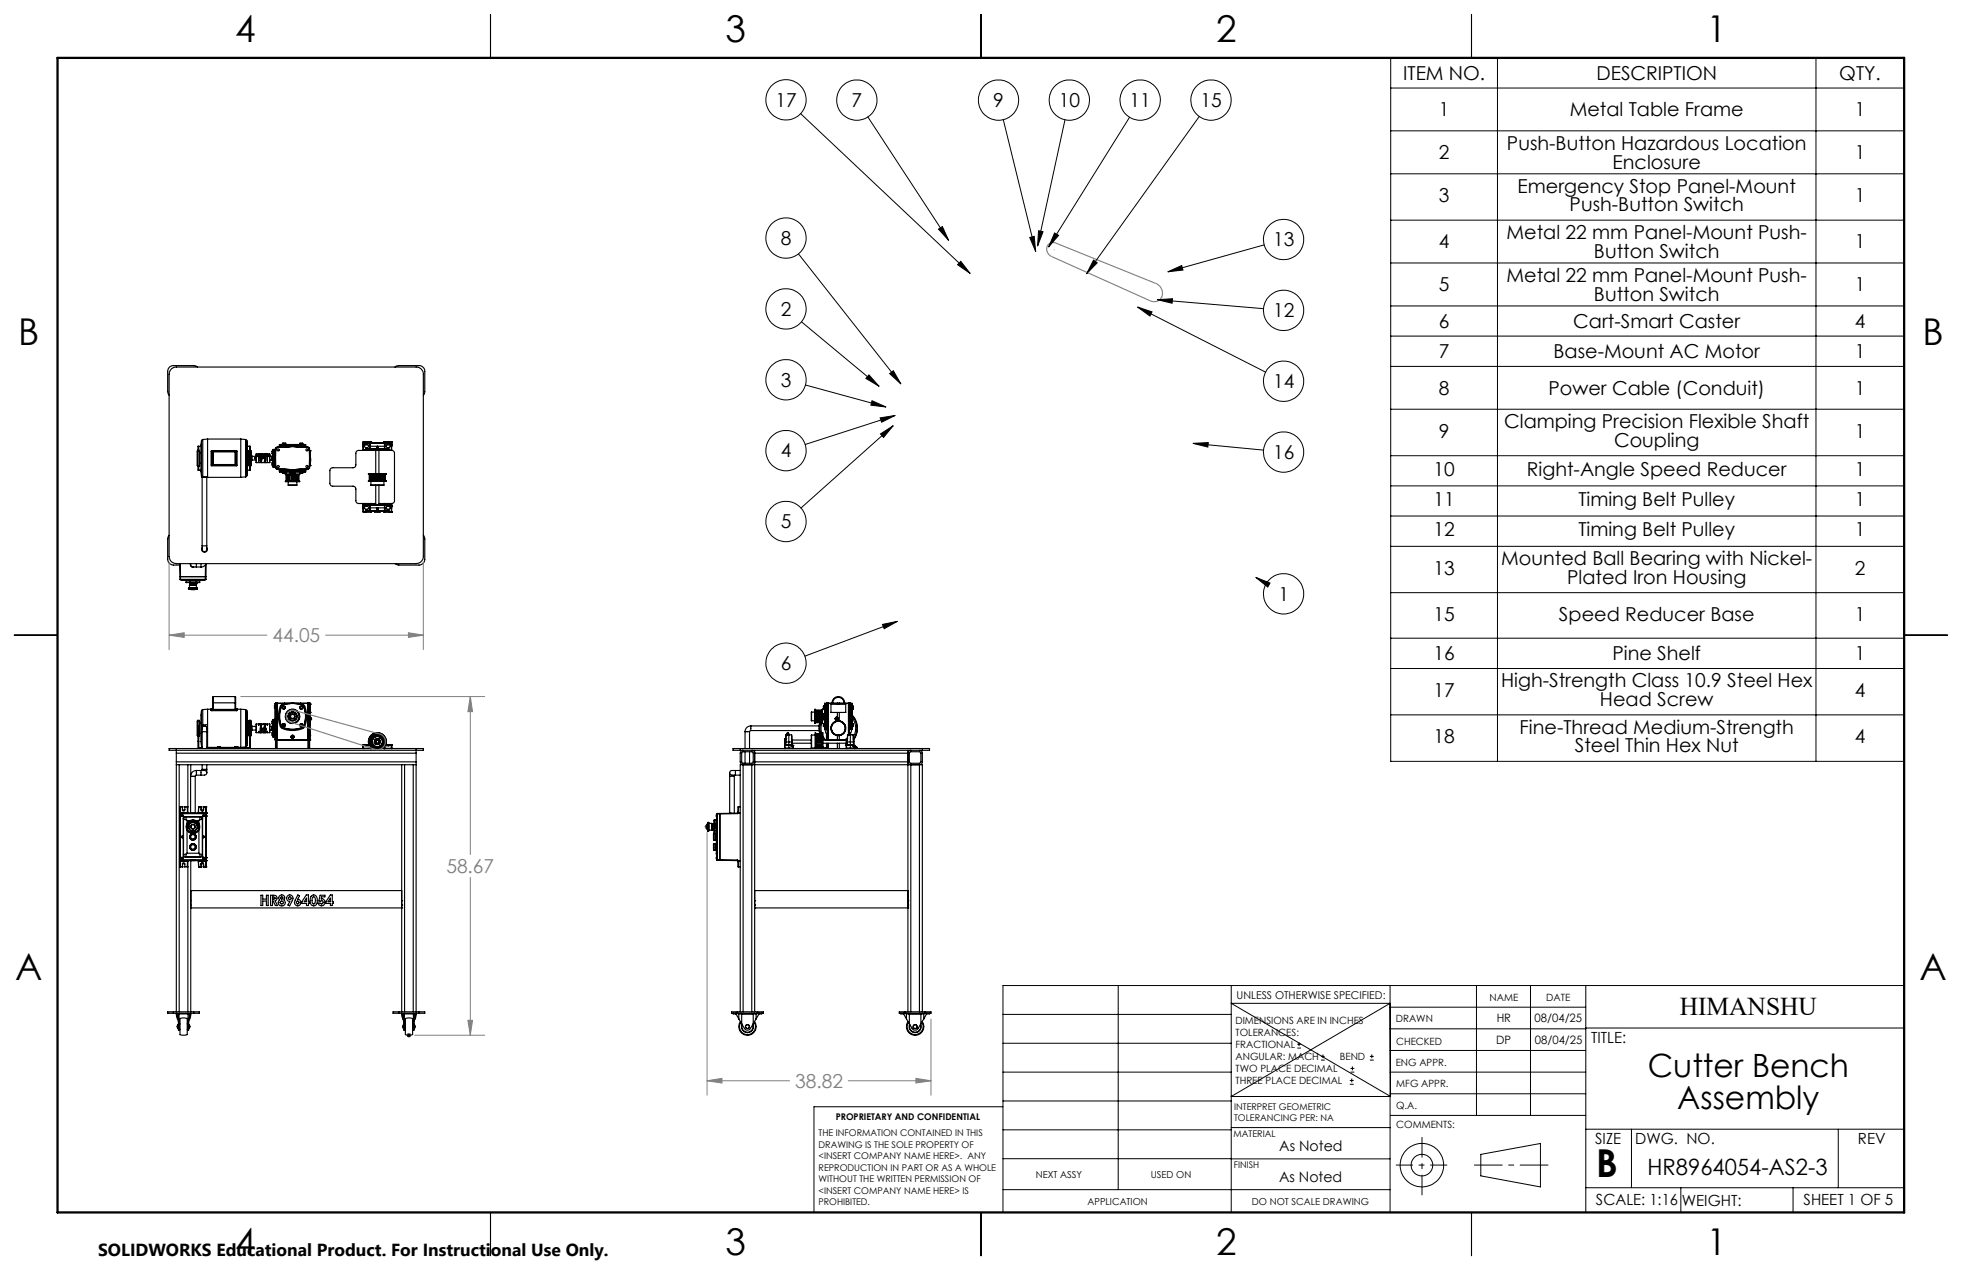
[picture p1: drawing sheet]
<svg xmlns="http://www.w3.org/2000/svg" width="432mm" height="279mm" viewBox="0 0 432 279" stroke-linecap="round" stroke-linejoin="round" font-family="sans-serif">
<defs><g id="words">
<text font-size="8.5" x="351.3" y="259">B</text>
<g font-size="8.1">
<text x="51.7" y="9.3">4</text>
<text x="159.7" y="9.3">3</text>
<text x="267.6" y="9.3">2</text>
<text x="375.6" y="9.3">1</text>
<text x="4" y="76">B</text>
<text x="423.1" y="76">B</text>
<text x="3.3" y="215.7">A</text>
<text x="422.4" y="215.7">A</text>
<text x="51.7" y="276">4</text>
<text x="159.7" y="276">3</text>
<text x="267.6" y="276">2</text>
<text x="375.6" y="276">1</text>
</g>
<g font-size="7.1">
<text x="362.7" y="236.9">Cutter Bench</text>
<text x="369.1" y="244">Assembly</text>
</g>
<text font-size="5.6" x="369.7" y="223.3">HIMANSHU</text>
<text font-size="4.9" x="362.6" y="258.5">HR8964054-AS2-3</text>
<g font-size="4.2">
<text x="308.8" y="17.5">ITEM NO.</text>
<text x="351.3" y="17.5">DESCRIPTION</text>
<text x="404.8" y="17.5">QTY.</text>
<text x="170.7" y="23.5">17</text>
<text x="187.4" y="23.5">7</text>
<text x="218.6" y="23.5">9</text>
<text x="233" y="23.5">10</text>
<text x="248.6" y="23.5">11</text>
<text x="264.2" y="23.5">15</text>
<text x="316.7" y="25.6">1</text>
<text x="345.5" y="25.6">Metal Table Frame</text>
<text x="408.2" y="25.6">1</text>
<text x="316.7" y="35">2</text>
<text x="331.7" y="33">Push-Button Hazardous Location</text>
<text x="408.2" y="35">1</text>
<text x="354.9" y="37.1">Enclosure</text>
<text x="316.7" y="44.5">3</text>
<text x="334" y="42.4">Emergency Stop Panel-Mount</text>
<text x="345.5" y="46.5">Push-Button Switch</text>
<text x="408.2" y="44.5">1</text>
<text x="171.8" y="53.9">8</text>
<text x="331.6" y="52.6">Metal 22 mm Panel-Mount Push-</text>
<text x="280.2" y="54.2">13</text>
<text x="316.7" y="54.7">4</text>
<text x="350.8" y="56.7">Button Switch</text>
<text x="408.2" y="54.7">1</text>
<text x="316.7" y="64.1">5</text>
<text x="331.6" y="62">Metal 22 mm Panel-Mount Push-</text>
<text x="408.2" y="64.1">1</text>
<text x="171.8" y="69.5">2</text>
<text x="280.2" y="69.8">12</text>
<text x="350.8" y="66.1">Button Switch</text>
<text x="316.7" y="72.1">6</text>
<text x="346.3" y="72.1">Cart-Smart Caster</text>
<text x="408.2" y="72.1">4</text>
<text x="316.7" y="78.8">7</text>
<text x="341.9" y="78.8">Base-Mount AC Motor</text>
<text x="408.2" y="78.8">1</text>
<text x="171.8" y="85.1">3</text>
<text x="280.2" y="85.4">14</text>
<text x="316.7" y="86.8">8</text>
<text x="340.8" y="86.8">Power Cable (Conduit)</text>
<text x="408.2" y="86.8">1</text>
<text x="331" y="94.2">Clamping Precision Flexible Shaft</text>
<text x="171.8" y="100.6">4</text>
<text x="280.2" y="101">16</text>
<text x="316.7" y="96.3">9</text>
<text x="355.2" y="98.3">Coupling</text>
<text x="408.2" y="96.3">1</text>
<text x="315.5" y="104.7">10</text>
<text x="336" y="104.7">Right-Angle Speed Reducer</text>
<text x="408.2" y="104.7">1</text>
<text x="315.5" y="111.3">11</text>
<text x="347.4" y="111.3">Timing Belt Pulley</text>
<text x="408.2" y="111.3">1</text>
<text x="171.8" y="116.2">5</text>
<text x="315.5" y="118">12</text>
<text x="347.4" y="118">Timing Belt Pulley</text>
<text x="408.2" y="118">1</text>
<text x="330.4" y="124.4">Mounted Ball Bearing with Nickel-</text>
<text x="315.5" y="126.4">13</text>
<text x="344.9" y="128.5">Plated Iron Housing</text>
<text x="408.2" y="126.4">2</text>
<text x="281.3" y="132.1">1</text>
<text x="315.5" y="136.5">15</text>
<text x="343.1" y="136.5">Speed Reducer Base</text>
<text x="408.2" y="136.5">1</text>
<text x="171.8" y="147.4">6</text>
<text x="315.5" y="145.2">16</text>
<text x="354.9" y="145.2">Pine Shelf</text>
<text x="408.2" y="145.2">1</text>
<text x="315.5" y="153.3">17</text>
<text x="330.4" y="151.2">High-Strength Class 10.9 Steel Hex</text>
<text x="352.1" y="155.3">Head Screw</text>
<text x="408.2" y="153.3">4</text>
<text x="334.4" y="161.4">Fine-Thread Medium-Strength</text>
<text x="315.5" y="163.5">18</text>
<text x="346.6" y="165.5">Steel Thin Hex Nut</text>
<text x="408.2" y="163.5">4</text>
</g>
<g font-size="4.2" fill="#808080">
<text x="59.9" y="141.3">44.05</text>
<text x="98.2" y="192.1">58.67</text>
<text x="175" y="239.3">38.82</text>
</g>
<text font-size="3.8" x="21.6" y="276.3">SOLIDWORKS Educational Product. For Instructional Use Only.</text>
<g font-size="3.4">
<text x="350.2" y="229.5">TITLE:</text>
<text x="351.1" y="251.6">SIZE</text>
<text x="359.9" y="251.6">DWG. NO.</text>
<text x="408.9" y="251.7">REV</text>
<text x="351.2" y="265.2">SCALE: 1:16</text>
<text x="370.1" y="265.3">WEIGHT:</text>
<text x="396.9" y="265.2">SHEET 1 OF 5</text>
</g>
<g font-size="3.2">
<text x="281.6" y="253.3">As Noted</text>
<text x="281.5" y="260.1">As Noted</text>
</g>
<g font-size="2.5">
<text x="329.4" y="224.8">HR</text>
<text x="337.7" y="224.9">08/04/25</text>
<text x="329.3" y="229.6">DP</text>
<text x="337.8" y="229.7">08/04/25</text>
</g>
<text font-size="2.4" x="272.2" y="219.7">UNLESS OTHERWISE SPECIFIED:</text>
<g font-size="2.2">
<text x="327.8" y="220.1">NAME</text>
<text x="340.3" y="220.2">DATE</text>
<text x="271.9" y="225.3">DIMENSIONS ARE IN INCHES</text>
<text x="271.9" y="227.9">TOLERANCES:</text>
<text x="307.2" y="224.9">DRAWN</text>
<text x="271.9" y="230.6">FRACTIONAL</text>
<text x="271.9" y="233.2">ANGULAR: MACH</text>
<text x="294.9" y="233.2">BEND</text>
<text x="307.3" y="229.8">CHECKED</text>
<text x="271.9" y="235.9">TWO PLACE DECIMAL</text>
<text x="271.9" y="238.5">THREE PLACE DECIMAL</text>
<text x="307.2" y="234.4">ENG APPR.</text>
<text x="307.3" y="239.2">MFG APPR.</text>
<text x="307.3" y="243.9">Q.A.</text>
<text x="307.3" y="248.1">COMMENTS:</text>
</g>
<g font-size="2.1">
<text x="227.9" y="259.2">NEXT ASSY</text>
<text x="253.3" y="259.2">USED ON</text>
<text x="239.3" y="265">APPLICATION</text>
<text x="275.5" y="265.1">DO NOT SCALE DRAWING</text>
</g>
<g font-size="2">
<text x="271.6" y="244.1">INTERPRET GEOMETRIC</text>
<text x="180.2" y="250">THE INFORMATION CONTAINED IN THIS</text>
<text x="183.9" y="246.4">PROPRIETARY AND CONFIDENTIAL</text>
<text x="271.5" y="250.2">MATERIAL</text>
<text x="271.6" y="246.6">TOLERANCING PER: NA</text>
<text x="180.2" y="252.5">DRAWING IS THE SOLE PROPERTY OF</text>
<text x="180.2" y="255.1">&lt;INSERT COMPANY NAME HERE&gt;. ANY</text>
<text x="180.2" y="257.6">REPRODUCTION IN PART OR AS A WHOLE</text>
<text x="271.5" y="257">FINISH</text>
<text x="180.2" y="260.1">WITHOUT THE WRITTEN PERMISSION OF</text>
<text x="180.2" y="262.6">&lt;INSERT COMPANY NAME HERE&gt; IS</text>
<text x="180.2" y="265.2">PROHIBITED.</text>
</g>
</g></defs>
<g fill="none" stroke="#000" stroke-width=".25">
<path d="M107.9 3.2v9.5M215.9 3.2v9.5M323.8 3.2v9.5M37.8 81.1l.8-.3h53a1.57 1.57 0 0 1 1.6 1.5v40.1a1.63 1.63 0 0 1-1.6 1.6h-53a1.58 1.58 0 0 1-1.4-1.6v-40.1l.2-.7zM43.5 80.8l-.7-.4h-4.8l-.7 .4-.3 .3-.1 .6v4.4l.3 .9M43.5 99.2v3.2M43.6 99.1v3.5M43.7 99.1v3.5M43.8 99.2v3.2M43.9 99.7h.3M44.2 98l-.1 .2h-.5v.9h.1v-.9M44.3 97v7.6"/>
<path d="M44.6 96.7l-.3 .3M44.6 96.7v8.1M45.7 96.6v8.4M45.7 96.6l-1.1 .1M45.7 96.6h7.3M46.5 99.2l5.6-.1 .1 3.3h-5.7zM46.6 99.6v2.4M46.8 99.6v2.4M46.8 99.6h-.2M47 99.4l-.2 .2M47 99.4v2.8M47 99.3l-.4 .3"/>
<path d="M47 99.3v.1M47 99.4h4.7M47 99.3h4.7M51.7 99.4v2.8M51.7 99.4l.2 .2M51.7 99.3l.3 .3M51.7 99.3v.1M51.9 99.6v2.4M51.9 99.6h.1M52 99.6v2.4M53 96.6v8.4M53 96.6l1 .1"/>
<path d="M54 96.7l.3 .3M54 96.7v8.2M54.3 97v7.6M54.4 98l.1 .2h.6v.9h-.2v-.9M54.4 99.7h.3M54.9 99.2h-.2v3.2h.2M54.9 99.1v3.5M55.1 99.1v3.5M55.2 99.2v3.2M56.4 99.9v1.9M56.4 99.9h.9M56.9 99.9v1.6l.1-1.6"/>
<path d="M57.3 99.9l-.1 .9M57.5 99.9l-.2 1.8M57.7 99.9l-.2 1.9 .2-1.9v.1M58.2 99.9l-.1 .9M58.3 99.9l-.2 1.8 .2-1.8M58.6 99.9l-.3 1.8M58.8 99.9v1.6zM59.3 99.9h-2l-.1 .9M59.3 99.9v1.9M59.9 99.3v.1M59.9 99.4v.3M59.9 99.6v.1"/>
<path d="M59.9 99.3h.1M59.9 99.8h.1M59.9 99.7v.1M59.9 99.4v.2M59.9 99.7v.2M59.9 99.8h.2M59.9 99.3h.2M59.9 99.6h.2M60.1 99.4v2.8M60.1 99.4h.1M60.1 99.2v.2M60.1 99.2l-.2 .1"/>
<path d="M60.1 98.9v.3M60.1 99.1v.3M60.1 99.1v.1M60.1 98.9v.2M60.1 98.9h.4M60.1 99.4h.4M60.1 99.1h.4M60.4 98.9h.1M60.4 99.4v2.8M60.4 99.4h.1M60.4 99.1v.3M60.4 99.2h.1"/>
<path d="M60.4 98.9v.2M60.4 99.4v.7M60.4 99.1v.1M60.4 98.9v.3M60.5 99.4l-.1 .7M60.5 99.1v.3M60.5 98.9v.2M60.6 99.3l-.1 .1M60.6 98.7l-.1 .2M60.6 98.6h.1M60.6 99l-.1 .1M60.6 98.6v2"/>
<path d="M60.7 98.6h.1M60.7 98.6h-.1M60.7 98.6l-.1 2M61 98.4h.1M61 98.4l-.3 .2M61 98.4l3.3-.2 1.8 .2M61 98.4h1.6M61.5 98.1l-.2 .3M61.5 98.1h.1M61.5 98.1h.4M61.5 97.8h.4M61.5 97.8v.3"/>
<path d="M61.9 98.1l-.2 .3M61.9 98.1h.3M61.9 97.8h.3M61.9 98.1h.1M61.9 97.8v.3M61.9 97.8h-.4M61.9 97.8h.1M61.9 97.8h.4M62.2 97.5v.3M62.2 97.5h.1M62.2 98.1v.3M62.2 98.1h4.3"/>
<path d="M62.2 97.8h4.3M62.2 98.1h.1M62.2 97.8v.3M62.3 97.8h4.2M62.3 97.8h-.1M62.3 97.5h.3M62.3 97.5h.2M62.5 97.5h.1M62.5 97.5v.3M62.6 98.4h.3a7.4 7.4 0 0 1 3.2 0M62.6 98.4h.1M62.6 97.5h.2"/>
<path d="M62.6 97.5h.2v.3M62.8 97.5h.1M62.8 97.5v.3M66 97.5h.3M66 97.5h.1M66 97.5v.3M66.1 97.5h.2M66.1 98.4h1.7M66.1 97.5v.3M66.1 98.4h.1M66.3 97.5h.2M66.5 97.5h.1"/>
<path d="M66.5 97.5v.3M66.5 97.8h.1M66.5 97.8h.3M66.5 98.1l.1 .3M66.5 98.1h.4M66.5 98.1h.1M66.5 97.8h.4M66.5 97.5l.1 .3M66.5 97.8v.3M66.8 97.8h.5M66.8 97.8h.1M66.9 98.1h.4l.2 .3"/>
<path d="M66.9 98.1l.2 .3M66.9 98.1h-.1M66.9 97.8h.4M66.9 98.1h.4M66.9 97.8v.3M67.3 98.1h-.1M67.3 97.8v.3M67.8 98.4h.1M67.8 98.4l.3 .2M68.1 98.6h.1M68.1 98.6v2M68.1 99.2h.1"/>
<path d="M68.1 98.6l.1 2M68.2 99.2h.1M68.2 99.2v.5M68.2 99.2v3.2M79.9 98.2h.1M79.9 97.9h.1M79.9 97.9v.3M79.9 98.2v.8M79.9 99l.1 .1M79.9 97.6h.1M79.9 97.6v.1M79.9 97.6v.2"/>
<path d="M79.9 97.3v.3M79.9 97.8v.1M79.9 97.7v.1M79.9 97.7v.2M79.9 98.2h.3M79.9 98.2l.1 .9M80 99.1h.1M80 97.6v.1M80 97.2l-.1 .1M80 97.2h.1M80 97.2v.4M80 97.9l-.1 .3"/>
<path d="M80 97.2h1.6M80 97.7h-.1M80.2 98.2l.2-.3h.5l.2 .3M80.2 98.2l.3 .3h.4l.2-.3M80.3 99.1h.1M80.4 98.9h.1M80.4 99l-.1 .1M80.4 99.1h.1M80.4 99.1h-1.6l-.4 .3-.1 3-.3 .4-4.9 .1-.3 .1-.2 .4v3l.2 .4 .3 .2h4.8l.4 .5v2.7l.2 .4 .3 .2h3.9M80.4 99h.1M80.4 98.9l-.1 .2M80.4 99v.1"/>
<path d="M80.5 98.9v.1M80.5 98.9l-.1 .1M80.5 99v.1M80.5 99h1.1M80.5 99.1h2.2M80.5 97.5l-.5 .2M80.5 97.6l-.6 .3M80.5 97.6h.1M80.5 97.6l-.5 .3M80.5 97.4l-.5 .2M80.5 97.4v.1M80.5 97.4h.9"/>
<path d="M80.5 97.6h.9M80.5 97.5v.1M80.5 97.5h.9M80.5 99h.1M80.6 98.7l-.2 .2M80.6 98.8l-.2 .1M80.6 98.7v.1M80.6 98.8l-.1 .1M80.6 98.9l-.1 .1M80.6 98.8v.1M80.6 98.8h.1M80.6 98.9h.8"/>
<path d="M80.6 98.7h.8M80.6 98.8h.8M81.1 98.2h.3M81.4 98.2h.1M81.4 98.9h.1M81.4 97.4v.1M81.4 98.2v.5M81.4 97.6h.1M81.4 98.7h.1M81.4 98.8h.1M81.4 98.7v.1M81.4 97.5h.1"/>
<path d="M81.4 98.8l.1 .1M81.4 98.8v.1M81.4 97.5v.1M81.4 97.6v.6M81.5 98.2h3.1M81.5 98.2v.6M81.5 97.5h3.1M81.5 98.8h3.1M81.5 98.8h.1M81.5 98.8v.1M81.5 97.5l-.1 .1M81.5 97.5h-.1"/>
<path d="M81.5 97.5h.1M81.5 97.5v.7M81.5 97.4h.1M81.5 98.9h.1M81.5 97.4v.1M81.5 97.4l-.1 .1M81.5 97.4h-.1M81.5 98.8l.1 .2M81.6 97.4h.1M81.6 98.9h.1M81.6 97.2h.1M81.6 97.2v.1"/>
<path d="M81.6 99h.1M81.6 99v.1M81.6 99.1h.1M81.6 97.2l-.1 .3M81.7 98.9h.1M81.6 97.3v.1M81.7 97.4h.1M81.7 98.9h-.1M81.7 98.9l-.1 .1M81.7 97.4h1l-1 .1M81.7 98.9h.7M81.7 97.5h2.6"/>
<path d="M81.7 98.8l.7 .1M81.7 98.8h2.6M81.7 97.5h.1M81.7 98.8h.1M81.9 97.5h2.3M81.9 98.8h.5M82.4 99h.1M82.4 99h1.3M82.4 98.9v.1M82.7 99.1v5.1M82.9 98.8l.1 .2 .2-.2M82.9 98.9l.1 .1"/>
<path d="M82.9 98.8v.1M82.9 98.8l.1 .2 .1-.2M83.1 98.4h.1M83.1 98.9l-.1 .1M83.1 98.8v.1M83.2 98.8h.1M83.4 99.1v5.1M83.4 99.1h2.2M83.7 99l-1.3 .1M83.7 98.9h.7M83.7 98.8h.5M83.7 98.8v.2"/>
<path d="M84.3 98.8l-.6 .1M84.3 97.5h.1M84.3 98.8h.1M84.4 97.4h-1l.9 .1M84.4 98.9h.1M84.4 98.9l.1 .1M84.4 97.4h.1M84.5 97.4h-.1M84.5 97.4h.1M84.5 98.9h.1M84.5 99h.1M84.5 99l.1 .1"/>
<path d="M84.5 97.3v.1M84.5 98.9v.1M84.5 98.9l.1 .1M84.6 97.5h.1M84.6 97.4h.1M84.6 98.9h.1M84.6 97.4v.1M84.6 97.2l-.1 .1M84.6 97.2h.1M84.6 99h.1M84.6 99v.1M84.6 99.1h.1"/>
<path d="M84.6 99h1M84.6 97.2l-.1 .2M84.6 97.2h1.5M84.6 98.8h.1M84.6 98.8v.1M84.6 97.6h.1M84.6 98.7h.1M84.6 97.5l.1 .1M84.6 97.4l.1 .1M84.6 97.5v.7M84.6 98.2h.4M84.6 98.2v.6"/>
<path d="M84.7 98.8h-.1M84.7 97.5v.1M84.7 97.5h.9M84.7 98.8h.8M84.7 97.6h.1M84.7 98.7v.1M84.7 98.8h.1M84.7 98.8l-.1 .1M84.7 97.5h.1M84.7 98.9h-.1M84.7 98.8v.1M84.7 97.4v.1"/>
<path d="M84.7 97.6v1.1M84.7 97.4h.9M84.7 98.9h.8M84.7 97.6h.9M84.7 98.7h.8M85 98.2l.2-.3h.5l.2 .3M85 98.2l.3 .3h.4l.2-.3M85.5 98.7l.2 .2M85.5 98.8l.2 .1M85.5 98.7v.1M85.5 98.8l.1 .1M85.5 98.8v.1"/>
<path d="M85.5 98.9v.1M85.5 98.8h.1M85.5 99h.1M85.6 97.6l.5 .3M85.6 97.6h.1M85.6 97.6l.6 .3M85.6 97.5l.5 .2M85.6 97.4v.1M85.6 97.4l.5 .2M85.6 99h.1M85.6 99v.1M85.6 99.1h.1"/>
<path d="M85.6 97.5v.1M85.6 98.9l-.1 .1M85.6 98.9h.1M85.6 98.9l.1 .1M85.7 99v.1M85.7 99h.1M85.7 98.9v.1M85.7 98.9h.1M85.7 99l.1 .1M85.7 99.1l.8 .1 .3 .4v10.6l-.2 .4-.3 .2h-2.9M85.7 98.9l.1 .2M85.8 99.1h.1"/>
<path d="M85.9 98.2h.2M86.1 97.7h.1M86.1 99.1h.1M86.1 97.6v.1M86.1 97.2l.1 .4M86.1 97.2h.1M86.1 97.2v.4M86.2 97.9h.1M86.1 97.9h.1M86.1 98.2h.1M86.1 98.2v.9M86.2 99l-.1 .1"/>
<path d="M86.2 97.7v.1M86.2 97.7l-.1 .5M86.2 97.6h-.1M86.2 97.6v.1M86.2 97.6v.2M86.2 97.8v.4M86.2 98.2v.8M86.9 80.8l.7-.4h4.8l.6 .2 .5 .9v4.8l-.3 .7M37.2 117.8l-.3 .8 .1 4.9a1.31 1.31 0 0 0 1.2 .8h1.3M43.7 103.4v-.9h-.1v.9h.5l.1 .2M43.9 102h.3M44.3 104.6l.3 .2"/>
<path d="M44.3 104.6v.4h8.7M44.5 105v15.1M44.6 104.8l1.1 .2M45.5 105v15.1M45.7 105h.1M46.6 102h.2M46.6 102l.4 .3M46.8 102l.2 .2M47 102.2v.1M47 102.2h4.7M47 102.3h4.7M51.7 102.2v.1"/>
<path d="M51.9 102l-.2 .2M52 102h-.1M52 102l-.3 .3M54 104.9l-1 .1M54.3 104.6l-.3 .3M54.4 102h.3M54.9 103.4v-.9h.2v.9h-.6l-.1 .2M55.3 100.3h.2v1h-.2M55.5 100.4h.9M55.5 101.2h.9M56.4 100.7h-.3v.2h.3M56.4 101.8h.9"/>
<path d="M56.5 100.2l.1 .1M56.6 100.1l-.1 .1M56.6 100.3h.1M56.6 100.1h.1M56.7 100.1l.1 .1M56.8 100.2l-.1 .1M56.9 100.4h.1M56.9 101.2h.1M56.9 100.7h.1M56.9 100.9h.1M57.2 100.7h.1M57.3 100.5l-.1 .3"/>
<path d="M57.4 101.8h1.9M57.4 100.9h.1M57.4 100.8v.3M57.4 100.7h.1M57.5 100.5l-.1 .3M57.6 100.9h.1M57.6 100.8v.3M57.6 100.7h.1M57.6 100.5v.3M58.1 100.5v.3M58.3 100.5l-.1 .6M58.5 100.5l-.1 .6"/>
<path d="M58.5 100v-.1l-.2 1.8M58.8 100.4h.1M58.8 101.2h.1M58.8 101.5h.1M59 100.2l.1 .1M59.1 100.1l-.1 .1M59.1 100.3h.1M59.1 100.1h.1M59.2 100.1v.1M59.2 100.2v.1M59.4 100.4h.4M59.4 101.2h.4"/>
<path d="M59.8 100.4h.1M59.8 101.2h.1M59.8 100.4v.8M59.9 100.4h.1M59.9 101.2h.1M59.9 100.4v.8M59.9 101.2l.1 .1M59.9 101.7v.1M59.9 101.9v.2M59.9 101.8v.3M59.9 102.1v.1M59.9 102.2v.1"/>
<path d="M59.9 102.1v.2M59.9 101.8h.1M59.9 102.3v.1M59.9 101.7v.2M59.9 102.4h.2M59.9 102.2h.2M59.9 101.7h.2M59.9 101.9h.2M60 100.3v1M60 100.3l-.1 .1M60 100.3h.1M60 101.3h.1"/>
<path d="M60.1 102.4v.4M60.1 102.2h.1M60.1 102.4v.1M60.1 102.2v.2M60.1 102.2v.3M60.1 102.5v.3M60.1 102.8h.4M60.1 102.2h.4M60.1 102.5h.4M60.4 102.2v.3M60.4 100.2v.6M60.4 102.5v.3"/>
<path d="M60.4 100.8h.1M60.4 102.7v.1M60.4 100.8v.7M60.4 102.2h.1M60.4 102.4v.1M60.4 100.1v.7M60.4 101h.2M60.4 101.5l.1 .7M60.4 101v.5M60.4 100.8v.2M60.4 101h.1M60.4 100.1h.1"/>
<path d="M60.4 101.5h.1M60.4 101.5v.7M60.4 102.2v.2M60.4 102.4v.3M60.4 100.8h.2M60.4 100.1h.2M60.5 102.2l.1 .1M60.5 102.5l.1 .1M60.5 102.2v.3M60.5 102.5v.3M60.5 102.8l.1 .1M60.6 100.6h.1"/>
<path d="M60.6 100.6v.4M60.6 101h.1M60.6 101v2M60.6 103h.1M60.6 101l.1 2M60.7 103l.3 .2M60.7 103h.1M61 103.2h.1M61 103.2l3.2 .2 1.9-.2M61 103.2h1.6M61.3 103.2l.2 .3M61.5 103.8h.4"/>
<path d="M61.5 103.5h.4M61.5 103.5v.3M61.5 103.5h.1M61.7 103.2l.2 .3M61.9 103.5h.3M61.9 103.8h.3M61.9 103.8h.1M61.9 103.5v.3M61.9 103.5h.1M61.9 103.8h.4M62.2 103.2v.3M62.2 103.8v.3"/>
<path d="M62.2 104.1h.1M62.2 103.5h4.3M62.2 103.8h.1M62.2 103.8h4.3M62.2 103.5v.3M62.3 103.8h4.2M62.3 103.5h-.1M62.3 104.1h.3M62.3 104.1h.2M62.5 104.1h.1M62.5 103.8v.3M62.6 103.2h.1"/>
<path d="M62.6 103.2l1.7 .2 1.8-.2M62.6 104.1h.2M62.8 104.1h.1M62.8 103.8v.3M62.8 104.4h3.2M62.8 105.9h3.2M62.8 103.8v.3h-.2M63 104.5v1.3M63.1 104.5v1.3M63.2 104.5v1.3M63.3 104.5v1.3M63.4 104.5v1.3"/>
<path d="M63.4 106.7h1.9M63.4 106v.7M63.4 106.7l.1 .1M63.5 106.8h1.8M63.6 104.5v1.3M63.7 104.5v1.3M63.7 104h1.3M63.7 103.8v.5M63.9 104.5v1.3M64.2 104.5v1.3M64.4 104.5v1.3M64.5 104.5v1.3"/>
<path d="M64.8 104.5v1.3M65 104.5v1.3M65 103.8v.5M65.1 104.5v1.3M65.3 104.5v1.3M65.3 106v.7M65.3 106.7v.1M65.4 104.5v1.3M65.5 104.5v1.3M65.7 104.5v1.3M66 104.1h.3M66 104.1h.1"/>
<path d="M66 103.8v.3M66.1 104.1h.2M66.1 103.2h1.7M66.1 103.8v.3M66.1 103.2h.1M66.3 104.1h.2M66.5 104.1h.1M66.5 103.8v.3M66.5 103.8h.3M66.5 103.5h.4M66.5 103.8h.1M66.5 103.5h.1"/>
<path d="M66.5 103.8h.4M66.5 103.5v.3M66.6 103.2l-.1 .3M66.6 103.8l-.1 .3M66.8 103.5h.1M66.9 103.5h.4M66.9 103.8h-.1M66.9 103.8h.4M66.9 103.5v.3M67.1 103.2l-.2 .3M67.2 103.5h.1M67.3 103.8h-.5"/>
<path d="M67.3 103.5v.3M67.5 103.2l-.2 .3M67.8 103.2h.1M68.1 103h.1M68.1 103l-.3 .2M68.1 100.6v.4M68.1 100.6h.1M68.1 101h.1M68.1 102.4h.1M68.1 101v2M68.2 101.9v.5M68.2 100.6v.4"/>
<path d="M68.2 101l-.1 2M68.2 102.4h.1M68.2 100.9h.1M68.2 101.5h.1M68.3 100.9v.6M79.9 111.7h.1M79.9 111.4v.3M79.9 111.7v.9M79.9 111.4h.1M79.9 112.6h.1M79.9 111.1v.2M79.9 111.1l.1 .1"/>
<path d="M79.9 110.8v.3M79.9 111.3v.1M79.9 111.7h.3M79.9 111.7l.1 .9M80 112.6h.1M80 111.2h.1M80 110.8h-.1M80 110.8h.1M80 110.8v.4M80 111.4l-.1 .3M80 112.6h.4M80 110.8h1.6"/>
<path d="M80 111.2l-.1 .1M80.2 111.7l.2-.3h.5l.2 .3M80.2 111.7l.3 .3h.4l.2-.3M80.3 112.6h.1M80.4 112.4v.1M80.4 112.6h-.1M80.4 112.6h.1M80.4 112.4l-.1 .2M80.4 112.5h.1M80.5 112.5h.1M80.5 112.5l-.1 .1M80.5 112.6h.1"/>
<path d="M80.5 112.6h1.1M80.5 111.1l-.6 .3M80.5 111.1v.1M80.5 111.2l-.5 .2M80.5 111.1l-.5 .1M80.5 111l-.5 .2M80.5 111v.1M80.5 111.1h.1M80.5 111.1h.9M80.5 111l.9 .1M80.5 112.5v.1M80.6 112.3l-.2 .1"/>
<path d="M80.6 112.3l-.2 .2M80.6 112.3h.1M80.6 112.4l-.1 .1M80.6 112.4h.1M80.6 112.3v.1M80.6 112.4h.8M80.6 112.3h.8M81.1 104.3h3.9M81.1 105.8h3.9M81.1 104.3l.1 .1M81.1 111.7h.3M81.2 105.7l3.8 .1"/>
<path d="M81.2 105.7l-.1 .1M81.3 104.4v1.3M81.4 111.7h.1M81.4 112.4l.1 .1M81.4 111.7v.6M81.4 104.4v1.3M81.4 111.2h.1M81.4 112.3h.1M81.4 111.1v.1M81.4 112.3l.1 .1M81.4 112.4h.1M81.4 111.1h.1"/>
<path d="M81.4 111v.1M81.4 111h.1M81.4 111.2v.5M81.5 111.7h3.1M81.5 111.7v.7M81.5 111.1h3.1M81.5 112.4h3.1M81.5 112.4h.1M81.5 111.1h-.1M81.5 111l-.1 .1M81.5 111h.1M81.5 104.4v1.3"/>
<path d="M81.5 111.1v.6M81.5 111v.1M81.5 111h3.1M81.5 111h-.1M81.5 112.4v.1M81.5 110.9l-.1 .1M81.5 110.9v.1M81.5 112.4l.1 .2M81.5 112.5h.1M81.5 110.9h.1M81.6 111h.1M81.6 112.4h.1"/>
<path d="M81.6 110.9h.1M81.6 112.5h.1M81.6 110.8h.1M81.6 112.6h.1M81.6 110.8l-.1 .2M81.6 110.9l.1 .1M81.6 106.7h2.9M81.6 105.9v.8M81.6 110.8v.1M81.6 106.7l.1 .1M81.7 112.5h-.1M81.7 111h.1"/>
<path d="M81.7 112.4l-.1 .1M81.7 104.4v1.3M81.7 112.4l-.1 .2M81.7 112.5h.1M81.7 111h1h-1M81.7 112.5l.7-.1v.2M81.7 111h2.6M81.7 112.4h2.6M81.7 112.4h.1M81.8 104.4v1.3M81.9 112.4h.5h-.7M81.9 104.4v1.3"/>
<path d="M82.1 104.4v1.3M82.2 104.4v1.3M82.4 112.6h1.3M82.4 104.4v1.3M82.7 106.8v4.2l-.8 .1M82.7 104.4v1.3M82.8 104.4v1.3M82.9 112.4l.1 .2 .2-.2M82.9 112.4l.1 .1 .2-.1M82.9 112.5h.1M82.9 112.4v.1M82.9 112.4l.1 .1 .1-.1"/>
<path d="M83 104.4v1.3M83.1 111.9h.1M83.1 112.5h-.1M83.1 112.4v.1M83.2 112.4h.1M83.3 104.4v1.3M83.4 106.8v4.2l.8 .1M83.5 104.4v1.3M83.6 104.4v1.3M83.7 112.5h.7M83.7 112.4v.2M83.9 104.4v1.3"/>
<path d="M84.1 104.4v1.3M84.2 112.4h-.5h.6M84.3 111h.1M84.3 112.4h.1M84.4 111h-1h.9M84.4 112.5h.1M84.4 104.4v1.3M84.4 111h.1M84.4 112.4h.1M84.4 112.4l.1 .1M84.4 112.4v.1M84.5 110.9l-.1 .1"/>
<path d="M84.5 110.9h.1M84.5 112.5h.1M84.5 112.6h.1M84.5 104.4v1.3M84.5 110.8v.1M84.5 112.5v.1M84.5 106.7l-2.8 .1M84.5 105.9v.8M84.5 110.9v.1M84.5 112.4v.1M84.5 111h.1M84.5 112.4h.1"/>
<path d="M84.5 112.5l.1 .1M84.6 111v.1M84.6 111h.1M84.6 112.4h.1M84.6 110.8h.1M84.6 110.8h-.1M84.6 112.6h.1M84.6 104.4v1.3M84.6 112.6h1M84.6 110.8h1.5M84.6 110.8l-.1 .1M84.6 111.2h.1"/>
<path d="M84.6 112.3h.1M84.6 111.1h.1M84.6 111l.1 .1M84.6 112.4v.1M84.6 110.9v.1M84.6 110.9l.1 .1M84.6 111.1v.6M84.6 111.7h.4M84.6 111.7v.7M84.7 112.4h-.1M84.7 111.1h.1M84.7 111.1v.1"/>
<path d="M84.7 112.3h.1M84.7 112.3l-.1 .1M84.7 112.4h.1M84.7 111v.1M84.7 111h.1M84.7 112.4l-.1 .1M84.7 104.4v1.3M84.7 111.2v1.1M84.7 112.4h.8M84.7 112.3v.1M84.7 111.1h.9M84.7 112.3h.8"/>
<path d="M84.8 104.4v1.3M85 111.7l.2-.3h.5l.2 .3M85 111.7l.2 .3h.4l.3-.3M85 104.3l-3.8 .1M85.5 112.3l.2 .1M85.5 112.3l.2 .2M85.5 112.3h.1M85.5 112.4l.1 .1M85.5 112.4v.1M85.5 112.4h.1M85.5 112.3v.1M85.5 112.3l-.8 .1"/>
<path d="M85.5 112.5l.1 .1M85.6 111.1l.6 .3M85.6 111.1l.5 .1M85.6 111.2l.5 .2M85.6 111.1v.1M85.6 111v.1M85.6 111l.5 .2M85.6 112.6h.1M85.6 111.1h.1M85.6 111l-.9 .1M85.6 112.5h-.1M85.6 112.5h.1"/>
<path d="M85.6 112.5l.1 .1M85.7 112.6h.1M85.7 112.5v.1M85.7 112.4v.1M85.7 112.6h.4M85.7 112.4l.1 .2M85.8 112.6h.1M85.9 111.7h.2M86.1 111.2l.1 .1M86.1 112.6h.1M86.1 111.2h.1M86.1 110.8h.1"/>
<path d="M86.1 110.8v.4M86.2 111.4h.1M86.1 111.7h.1M86.1 111.7v.9M86.1 111.4h.1M86.2 111.3h.1M86.2 111.3l-.1 .4M86.2 110.8v.3M86.2 111.7l-.1 .9M86.2 111.1l-.1 .1M86.2 111.1v.2M86.2 111.3v.4"/>
<path d="M93.2 117.8l.3 .6v4.8l-.4 .8-.9 .3h-4.4l-.9-.3M3.1 139.7h9.6M39.5 124l.1 2.9M39.6 126.9h.1M39.6 127.5h.1M39.6 126.9v.6M39.7 124v2.9M39.7 127.5h.1M39.7 126.9h5.5M39.7 126.9v.6M39.7 127.5h5.5M39.9 127.5v.2h.4l.1-.2"/>
<path d="M40.1 127.5v.2M40.4 127.5h.4M40.4 127.5l.8 .2M40.8 127.5h.1M40.8 127.5l.4 .2M41 128.1h3M41 128.1v-.4h3v.4M41.2 127.7h.1M41.2 127.7h1.1M41.6 129.6h1.8M41.6 129.3l-.1 .1 .1 .2M41.6 129.3h1.8"/>
<path d="M41.6 129.3h.1M41.7 127.7h.1M41.7 129.3h1.5M41.7 128.7h1.5M41.7 128.7v.6M41.8 128.2v.1M41.8 128.3h.1M41.8 128.4h.1M41.8 127.7h.1M41.8 128.2v.5M41.8 128.4v.1M41.8 128.5h.1"/>
<path d="M41.8 127.7h.3M41.9 128.4v.3M41.9 128.4v.1M41.9 128.5h.1M41.9 124l.1 .6 .7 .1M41.9 127.7h.1M41.9 124.3h.1M42 128.7v-.3l.1 .3M42 128.5h.1M42 124a.67 .67 0 0 0 .3 .7 .67 .67 0 0 0 .7 0h.2M42 129.7h.9M42 129.7h.1"/>
<path d="M42.1 128.4l.1 .3M42.1 128.4v.3M42.1 128.4v.1M42.1 128.5h.1M42.1 127.7h.1M42.1 128.5v.2M42.3 128.7v-.3v.3M42.3 128.5h.1M42.4 128.7v-.3l.1 .3M42.4 128.5h.1M42.6 128.7v-.3l.1 .3M42.6 128.5h.1"/>
<path d="M42.7 127.7h1.1M42.8 128.7v-.3v.3M42.8 128.5h.1M42.8 127.7h.3M42.8 127.7h.1M42.9 129.7h.1M42.9 128.5h.1M43 128.4l-.1 .3M43 128.4v.3M43 128.4l-.1 .1M43 127.7h.1M43 128.4h.1"/>
<path d="M43 128.5h.1M43.1 127.7h.1M43.1 128.5h.1M43.1 128.4v.3M43.1 128.3h.1M43.1 128.4h.1M43.1 128.2v.5M43.2 128.2l-.1 .1M43.2 127.7h.1M43.2 124v.7M43.2 124.7h1M43.2 129.3h.2"/>
<path d="M43.2 128.7v.6M43.3 127.7h.1M43.4 129.3v.3M43.7 127.7h.1M44.1 127.5h.4M44.1 127.5h.1M44.1 127.5l-.3 .2M44.2 124.7l.6-.1 .6-.6-.1 2.9M44.2 124v.7M44.5 120.1a.83 .83 0 0 0 .7 1.2l.3-.4v-.8M44.5 120.5a.64 .64 0 0 0 .1 .8 .64 .64 0 0 0 .8 0 .64 .64 0 0 0 .1-.8M44.5 120.1h1"/>
<path d="M44.5 127.5h.1M44.5 127.5l-.7 .2M44.6 127.5v.2h.4v-.2M44.8 127.5v.2M45.2 126.9h.1M45.2 127.5h.1M45.2 126.9v.6M45.2 124.2v2.7M45.3 127.5h-.1M45.3 126.9v.6M419.1 139.7h9.5M43.5 158.6v3.2"/>
<path d="M43.8 158.6v3.2M43.9 159.1h.3M44.3 156.4v7.6M44.3 156.4v3.1M44.3 159.5v1.4M44.6 156.1l-.3 .3M44.6 156.1v3.4M45.7 156v3.4M45.7 156h.8M45.7 156l-1.1 .1M45.7 159.4v1.6M45.7 159.4l-1.4 .1"/>
<path d="M46.5 156.2l.1 .2M46.5 156.2l.1 .1M46.6 155.9h-.1v.3M46.6 156.1l.4 .1M46.6 155.9v.2M46.6 156.4h5.4M46.6 156.3h5.4M46.6 156.3v.1M46.8 155.8l-.2 .1M46.8 156l-.2 .1M46.8 156l.2 .1M46.8 154.6h.2"/>
<path d="M46.8 154.6v1.4M47 153.2a.76 .76 0 0 0-.2 1v.4M47 156.1v.1M47 153.2v1.4M47 153.2h4.7M47 156.2h4.7M47 156.1h4.7M47 154.6h4.7M47 154.6v1.5M51.7 153.2l.2 .1v1.3M51.7 156.1v.1M51.7 154.6h.2"/>
<path d="M51.7 153.2v1.4M51.7 154.6v1.5M51.9 155.8l.1 .1M51.9 156l-.2 .1M51.9 156l.1 .1M51.9 154.6v1.4M52 155.9h.2v.3M52 156.1l-.3 .1M52 155.9v.2M52 156.3v.1M52.2 156.2l-.2 .2M52.2 156.2l-.2 .1"/>
<path d="M52.2 156h.8M53 156v8.4M53 156l1 .1M54 156.1l.3 .3M54 156.1v8.2M54.3 156.4v7.6M54.4 159.1h.3M54.9 158.6h-.2v3.2h.2M55.2 158.6v3.2M55.3 159.7h.2v1h-.2M55.5 159.8h.9M56.1 159.8h.1"/>
<path d="M56.4 159.3v1.9M56.4 159.3h2.9M56.9 159.3v.2l.1-.2M57.4 159.9l-.1 .3M57.4 159.3l-.1 1.9v-.2M57.4 159.3l-.2 1.9M57.5 159.9v.3M57.6 159.3l-.2 1.9M57.6 159.3l-.2 1.8M58.2 159.9l-.1 .6M58.2 159.3l-.1 1.9M58.3 159.3l-.2 1.9v-.2"/>
<path d="M58.4 159.9l-.1 .3M58.4 159.3l-.2 1.9M58.5 159.3l-.3 1.8M58.8 159.3v.2zM58.8 159.5h.1M59.3 159.3v1.9M59.4 159.8h.4M59.8 159.8h.1M59.8 159.8v.8M59.9 159.8h.1M59.9 159.8v.4M59.9 159.8v.8"/>
<path d="M59.9 159v.1M59.9 158.8v.3M59.9 158.7v.1M59.9 158.7h.1M59.9 159.2h.1M59.9 159.1v.1M59.9 158.8v.2M59.9 159.1v.2h.2M59.9 159h.2M59.9 159.2h.2M59.9 158.7h.2M60 159.7v1"/>
<path d="M60 159.7l-.1 .1M60 159.7h.1M60.1 158.8v2.8M60.1 158.8h.1M60.1 158.6v.2M60.1 158.6l-.2 .1M60.1 158.3v.3M60.1 158.5v.3M60.1 158.5v.1M60.1 158.3v.2M60.1 158.3h.3M60.1 158.8h.4"/>
<path d="M60.1 158.5h.4M60.4 158.3h.1M60.4 158.8v2.8M60.4 158.8h.1M60.4 158.5v.3M60.4 158.5v.1M60.4 155.2v.6M60.4 158.3v.2M60.4 158.3v.1M60.4 158.6v.2M60.4 158.3l.1 .2M60.4 158.4v.2"/>
<path d="M60.4 155.8h.2M60.4 155.2h.2M60.4 155.2h.1M60.5 158.8v2.8M60.5 158.5v.3M60.6 158.1l-.2 .2M60.6 158.1v.3M60.6 154.8h.1M60.6 154.8v3.3M60.6 154.8h2M60.6 158.4v.4M60.6 158.4l-.1 .1"/>
<path d="M60.6 154.7v.1M60.6 158.8v2.9M60.6 158.8h-.1M60.6 154.7h.1M60.6 154.8v9.9M60.6 154.7h2M60.7 154.8v9.9M61 154.8h.1M61 154.8v8M61 154.8v9.9M61.7 155.4l.2 .1M61.7 159.8l.5 .5"/>
<path d="M61.7 155.4l-.4 1.9v1.3l.4 1.2M61.9 159.7l-.2 .1M61.9 155.5h.1M61.9 159.7h.1M61.9 155.5l-.2 .6a5.5 5.5 0 0 0 .2 3.6M61.9 159.7l.3 .4M61.9 159.7l.4 .3M61.9 155.5l-.3 1.6v1.3l.3 1.3M62.2 154.9v.3M62.2 154.9l-.5 .5M62.2 155.7l.1 .3M62.2 155.2h.1"/>
<path d="M62.2 155.2l2-.5 1.3 .1 1 .4M62.2 155.2l-.3 .3M62.2 159.3v.4M62.2 159.7l.3 .1M62.3 155.2l-.4 .3M62.3 155.2l1.9-.4 1.3 .1 1 .3M62.3 155.4h.3M62.3 155.4l-.1 .3M62.3 156h.3M62.5 159.2l-.3 .1M62.5 159.2l.2 .1M62.6 154.8h3.5"/>
<path d="M62.6 154.7v.1M62.6 154.7h3.5M62.6 154.8l-.4 .1M62.6 155.4l.2 .3M62.7 159.7l-.2 .1M62.7 159.3v.4M62.8 155.7l-.2 .3M63.6 157.4h.3v.4h-.3zM63.8 157.4a.59 .59 0 0 1 .9-.3 .59 .59 0 0 1 0 1 .59 .59 0 0 1-.9-.3M66 159.5l.1 .3M66 155.9l.3 .1M66 155.5v.4"/>
<path d="M66.1 154.7v.1M66.1 154.8l.5 .1M66.1 159.8h.3M66.1 159.2l-.1 .3M66.1 159.2h.3M66.1 154.8h2.1M66.1 154.7h2M66.3 155.4l-.3 .1M66.3 155.4l.2 .1M66.4 159.2l.2 .3M66.5 155.2l.3 .3M66.5 155.2h.1"/>
<path d="M66.5 155.2l.4 .3M66.5 155.9l-.2 .1M66.5 155.5v.4M66.6 159.5l-.2 .3M66.6 154.9l-.1 .3M66.6 154.9l.5 .5M66.8 155.5l.2 .6a5.5 5.5 0 0 1-.2 3.6M66.8 159.7l-.3 .3M66.8 159.7h.1M66.8 155.5h.1M66.9 159.7l.2 .1M66.9 155.5l.2 .6a5.5 5.5 0 0 1-.2 3.6"/>
<path d="M66.9 159.7l-.4 .4M67.1 155.4l.4 1.9-.1 1.3-.3 1.2M67.1 155.4l-.2 .1M67.1 159.8l-.5 .5M67.8 154.8h.1M67.8 154.8v9.9M68.1 154.8h.1M68.1 154.8v9.9M68.1 154.7l.1 .1M68.1 154.7h.1M68.2 158.9v1.3M68.2 158.6h.1"/>
<path d="M68.2 157.8v.6M68.2 158.6v4.2M68.2 158.6v1.6M68.2 154.8h.1M68.2 157.8h.1M68.2 158.4h.1M68.2 154.8v3M68.2 158.4v.2M68.2 156.7h.1M68.2 154.9v.1M68.2 154.9h.1M68.2 155h.1"/>
<path d="M68.2 155v1.7M68.3 157.8v.6M68.3 157.8h.1M68.4 157.8v.6zM68.4 158.2v.1M68.4 158v.2M68.4 157.9v.1M68.4 158h.1M68.4 158.2h.1M68.4 158.4h-.1M165.2 159.7l-.8 .3-.4 1M165.2 159.7v1"/>
<path d="M165.2 159.7h15.1M178.6 156.7v1.9M178.6 158.6h.8M178.6 156.7h.8M179.4 158.2v1M179.4 156v2.2M179.4 156v3.2M179.5 158.3h1.4M179.5 158.4h1.4M179.5 158.9h1.4M179.5 158.5h1.4M179.5 159h1.4"/>
<path d="M179.5 156.7h1.4M179.5 157.7h1.4M179.5 156.2h1.4M179.5 157.4h1.4M179.5 156.8h1.4M179.5 157.1h1.4M179.5 158h1.4M179.5 157.9h1.4M179.5 157.2h1.4M179.5 158.7h1.4M179.5 156.4h1.4M179.5 156.6h1.4"/>
<path d="M180.4 159.4v1.6M180.5 159l-.2 1 .2 1.4M180.6 159l-.2 .9 .2 1.5M180.9 159l-.2 .9 .2 1.5M180.9 159l.1 .2M181 156v3.2M181 156v2.2M181 156l-.1 3M181 158.2v1M181 157h.5M181 158.3h.3M181.2 155.5v.4"/>
<path d="M181.2 156h.1M181.2 155.9v.1M181.2 155.4v.1M181.2 159.5l.1 .2M181.2 159.2v.3M181.2 159.5v.3M181.2 159.8h.1M181.2 159.2h.1M181.2 158.3l-.2 .4M181.2 156h.3M181.2 155.9l.1 .1M181.2 155.5l.1 .2"/>
<path d="M181.2 159.2l.1 .1M181.3 155.7l-.1 .2M181.3 155.4l-.1 .1M181.3 159.7l-.1 .1M181.3 159.3l-.1 .2M181.3 159.2h-.1M181.3 159.8h.2M181.3 155.4h-.1M181.3 155.7h.2M181.3 156h.2M181.3 159.7h.2M181.3 159.3h.2"/>
<path d="M181.3 159.2h.2M181.3 157v1.3M181.5 159.7h.1M181.5 155.5v4.2M181.5 155.5h.1M181.5 159.7v.3M181.5 155.2v.3M181.5 158.2l-.2 .1M181.5 155.4h-.3M181.5 154.7v.5M181.5 159.7v.4M181.5 155.2h.1"/>
<path d="M181.5 159.7h.3M181.5 154.7h.3M181.5 155.5h.3M181.5 155.2h.3M181.8 154.7l.1 .1M181.8 159.7h.1M181.8 155.5h.1M181.8 159.7v.4M181.8 155.2v.3M181.8 155.2h.1M181.8 154.7v.5M181.9 154.7h.1"/>
<path d="M181.9 159.7l.2 .1M181.9 155.5v4.2M181.9 159.7v.4M181.9 155.2v.3M181.9 154.7v.5M181.9 154.7h.2M181.9 154.7l.2 .1M182.1 154.8h.1M182.1 155.4l-.2 .1M182.1 154.9l-.2 .3M182.1 154.8v8M182.1 154.7v.1"/>
<path d="M182.1 154.7h2.2M182.2 154.8h.1M182.2 154.8v8M182.3 154.8h2M182.3 154.8v8M182.9 154.9h3.2v1.8h-3.2zM183.1 154.6a1.38 1.38 0 0 1 1.4-1.4 1.38 1.38 0 0 1 1.4 1.4M183.1 154.6h.2M183.1 154.6v.1M183.3 154.6a1.24 1.24 0 0 1 1.2-1.2 1.24 1.24 0 0 1 1.2 1.2M183.3 154.6v.1M183.8 158.1l.3 .4"/>
<path d="M184 158h.1M184 158.2l.1 .1M184 158.2h.1M184 158v.2M184.1 158.4h.1M184.1 157.8h.1M184.1 157.9l.2 .1M184.1 157.9l-.1 .1M184.1 157.8h.2M184.1 157.8l-.3 .3M184.3 158.2l-.2 .1M184.3 158v.2"/>
<path d="M184.3 154.8h.4M184.3 154.7v.1M184.3 154.7h.4M184.3 157.8l.2 .3-.2 .3M184.3 158.6h.4M184.3 157.8a.33 .33 0 0 0-.5 .3 .33 .33 0 0 0 .5 .3M184.3 158.6a1.64 1.64 0 0 0-1.4 1.6 1.64 1.64 0 0 0 1.4 1.6M184.3 154.8v.1M184.3 156.7v1.1M184.3 158.4v.2M184.7 154.7v.1M184.7 158.6a1.64 1.64 0 0 1 1.4 1.6 1.64 1.64 0 0 1-1.4 1.6"/>
<path d="M184.7 154.8h2.2M184.7 154.7h2.2M184.7 154.8v.1M184.7 156.7v1.9M185.7 154.6h.2M185.7 154.6v.1M185.9 154.6v.1M186.8 154.8h.1M186.7 154.8h.1M186.8 154.8l-.1 6.9M186.9 154.7v.1M186.9 154.7h.2"/>
<path d="M186.9 154.8h.1M186.9 155.4l.2 .1M186.9 154.9l.2 .3M186.9 154.8v6.5M187.1 154.7v.5M187.1 154.7h.1M187.1 154.7l-.2 .1M187.1 155.5v4.2M187.1 159.7l-.2 .1M187.1 159.7v.4M187.1 155.2v.3M187.1 159.7h.1"/>
<path d="M187.1 155.5h.1M187.2 154.7l-.1 .1M187.2 155.5v4.2M187.2 159.7v.4M187.2 155.2v.3M187.2 155.2h-.1M187.2 154.7v.5M187.2 159.7h.3M187.2 154.7h.3M187.2 155.5h.3M187.2 155.2h.3M187.5 154.7v.5"/>
<path d="M187.5 159.7h.1M187.5 155.5h.1M187.5 159.7v.4M187.5 155.2v.3M187.5 155.2h.1M187.5 155.5v4.2M187.5 159.7v.3M187.5 157.3a4.2 4.2 0 0 1 .3 5.5M187.5 157.9a3.9 3.9 0 0 1 .3 4.2M187.5 157.4a4.1 4.1 0 0 1 .3 5.2M187.5 159.8h.2M187.5 155.7h.2"/>
<path d="M187.5 156h.2M187.5 155.4h.3M187.5 159.7h.2M187.5 159.3h.2M187.5 159.2h.2M187.7 155.7l.1 .2M187.7 156h.1M187.7 159.7l.1 .1M187.7 159.3l.1 .2M187.7 159.2h.1M187.8 155.4v.1M187.8 155.5v.4"/>
<path d="M187.8 155.9v.1M187.8 159.5l-.1 .2M187.8 159.5v.3M187.8 159.2v.3M187.8 159.8h-.1M187.8 159.2h.1M187.8 156h-.3M187.8 155.5l-.1 .2M187.8 155.9l-.1 .1M187.8 159.2l-.1 .1M38.8 168.2h.6M38.8 165.1v.6"/>
<path d="M38.8 167.6v.6M38.8 164.7h-1.6v.4h1.6M38.8 164.7v.4M38.8 165.7v1.9M38.8 168.2v54.4M38.8 165.7h52.8M38.8 167.6h52.8M38.8 165.1h52.8M38.8 164.7h52.8M39.4 168.2v54.4M39.4 168.2h1.9M39.5 178.9h.1"/>
<path d="M39.5 178.9v.1M39.5 178.6h.2M39.5 178.6v.2M39.5 178.8v.1M39.5 179.6v9M39.5 179l.1 .1M39.6 178.9l-.1 .1M39.6 178.9h.1M39.6 178.8v.1M39.6 178.8h-.1M39.6 177.5h.1M39.6 179.1h.1"/>
<path d="M39.6 177.5l-.1 1.1M39.6 179.1v10.1M39.7 178.9h-.1M39.7 178.9h.1M39.7 178.8v.1M39.7 178.8h-.1M39.7 178.9v.1M39.7 178.8h1.6M39.7 178.6v.2M39.7 179.1v10.1M39.7 179v.1M39.7 179l-.1 .1"/>
<path d="M39.7 179h.1M39.7 177.5h.4M39.7 177.5v1.1M39.7 179h5.5M39.9 179.4h.4v.2l-.2 .1zM40.1 178.2l.3 .2 .3-.2M40.1 177.5h.1M40.1 178.2h.1M40.1 177.5v.7M40.6 178.2h.1M40.8 179.7l.4 .8M40.8 179.7l-.3 .2-.1 .2"/>
<path d="M40.8 179.7l-.4 .2-.1 .2M40.8 179.7h.1M40.8 179.7h3.3M41.2 177.5h.1M41.2 177.5h-.6l.1 .7M41.2 177.5l.1 1.3M41.3 178.8v.1M41.3 178.9h.1M41.3 168.2h.7M41.3 168.2v10.7M41.9 178.9h1.1M41.9 170.8h1.1"/>
<path d="M41.9 170.8v8.1M41.9 178.9h-2.2M42 168.2v2.3M42 168.2h46.4M43 170.8v8.1M43 178.9h2.3M43.2 170.5l-.2 .3M43.2 169.5l-.8 .3-.3 .4-.2 .6M43.2 169.5v1M43.2 169.5h1M43.2 170.5h1M43.6 162l-.1-3.5h.3l-.1 3.5"/>
<path d="M43.6 163.1h.1M43.6 178.9h.1M43.7 178.8v.1M43.7 178.9h.1M43.7 178.8h1.6M43.7 177.5v1.3M43.9 161.4h.3M44.1 179.7l-.3 .8M44.1 179.7l.4 .2v.2M44.1 179.7h.1M44.1 179.7l.4 .1 .1 .3M44.1 164.5v.2"/>
<path d="M44.2 169.5a1 1 0 0 1 1.3 .5M44.2 169.5v1M44.3 178.2l.2 .2 .3-.2M44.3 177.5h.1M44.3 178.2h.1M44.3 178.2a.25 .25 0 0 0 .2 .2 .25 .25 0 0 0 .3-.2M44.3 177.5h-.6l-.1 1.4M44.3 177.5v.7M44.3 164l.2 .3M44.3 160.9v3.1M44.3 160.9h.2M44.5 169.3v.2"/>
<path d="M44.5 161a.88 .88 0 0 1 .6-1.3 1.09 1.09 0 0 1 .4 1.3M44.5 160.4a.56 .56 0 0 1 .5-.7 .56 .56 0 0 1 .5 .7M44.5 169.3h1M44.5 161h1M44.5 164.5h-.8v-4.8h-.1v5M44.5 161v3.7M44.5 168.2v1.1M44.6 179.4h.4v.2l-.2 .1zM44.8 178.2h.1M45.2 179l.1 .1M45.2 179h.1M45.3 178.9h.1"/>
<path d="M45.3 178.8v.1M45.3 178.8h.1M45.3 179.1h.1M45.3 178.9l-.1 .1M45.3 178.6v.2M45.3 179.1v10.1M45.3 177.5h-.1l.1 1.1M45.3 177.5h.1M45.3 177.5h-.5v.7M45.3 177.5l.1 1.1M45.3 177.5l.1 1.4M45.4 178.9v.1"/>
<path d="M45.4 178.9h.1M45.4 178.8v.1M45.4 178.6h-.1M45.4 178.6v.2M45.4 178.8h.1M45.4 179.5h.1M45.4 179.5v9.2M45.4 179l-.1 .1M45.4 178.8v.7M45.5 170a.94 .94 0 0 1-1.3 .5M45.5 169.3v.7M45.5 164.5h9.4v-4.8h.2v5"/>
<path d="M45.5 161v3.7M45.5 168.2v1.1M45.5 164.4h.2M45.5 161h.2M45.7 161v3.4M45.7 164.4h2.2M47.9 164.5h.3M47.9 164.5h.1M48 164.3h.4M48 164.3h-.1M48 164.3h-.1v.2M48 164.3h.2"/>
<path d="M48.2 164.3v.2M48.4 164.3h-.2M48.4 164.3h.1M48.5 164.3v.2M51.7 164.4l-3.5 .1M51.7 164.5h.3M51.7 164.5h.1M51.8 164.3h.4M51.8 164.3h-.1M51.8 164.3h-.1v.2M51.8 164.3h.2M52 164.3v.2"/>
<path d="M52.2 164.3h-.2M52.2 164.3h.1M52.3 164.3v.2M53 164.4l-1 .1M53.3 164.5v.2M54 164.3l-1 .1M54.3 164l-.3 .3M54.4 161.4h.3M54.5 164.5v.2M54.9 162v-3.5h.3l-.1 3.5M54.9 163.1h.2M55.5 160.6h.9"/>
<path d="M56.4 161.2h2.9M56.9 161.2v-.3l.1 .3M57.4 160.2l-.1 .3M57.5 160.2v.3M57.7 160.2l-.1 .3M57.7 160.2l-.1 .9M57.7 160.2l-.1 1M58.3 160.2v.3M58.6 160.2l-.1 .3M58.6 160.2l-.2 .9M58.6 160.2l-.2 1M58.8 160.9h.1"/>
<path d="M58.8 160.9v.3zM59.4 160.6h.4M59.8 160.6h.1M59.9 160.6h.1M59.9 160.2v.4M59.9 160.6l.1 .1M59.9 161.3v.2M59.9 161.2v.3M59.9 161.5v.1M59.9 161.1v.1M59.9 161.6v.1M59.9 161.5v.2"/>
<path d="M59.9 161.2h.1M59.9 161.7v.1M59.9 161.1v.2M59.9 161.7l.2 .1M59.9 161.6h.2M59.9 161.3h.2M59.9 161.1h.2M60 160.7h.1M60.1 161.9v.3M60.1 161.6h.1M60.1 161.9h.1M60.1 161.6v.3"/>
<path d="M60.1 162.2h.3M60.1 161.6h.4M60.1 161.9h.4M60.4 162.2h.1M60.4 161.6v.3M60.4 161.9v.3M60.4 162.2l.2 .1M60.4 162.1v.1M60.4 161.6h.1M60.4 161.9h.1M60.4 162.1h.1M60.4 161.9v.2"/>
<path d="M60.5 161.6l.1 .1M60.5 161.9l.1 .1M60.5 161.6v.3M60.5 161.9l-.1 .2M60.6 162.8h.1M60.6 162.3v.5M60.6 162.8h7.6M60.6 162v.3M60.7 162.8h.1M60.6 161.7v.3M60.6 162.8h7.5M61 162.8h.1"/>
<path d="M62.2 160.3l.9 .3 1.3 .1 1.3-.1 .9-.3M62.2 160.1v.2M62.2 160.1l.3 .1a5.8 5.8 0 0 0 4-.1M62.3 160l1.9 .4 1.3-.1 1-.3M62.3 160l-.1 .1M64.2 162.2l.2 .1M64.2 162v.2M64.4 161.9l-.2 .1M64.4 161.9l.2 .1M64.6 162.2l-.2 .1M64.6 162v.2M66.5 160v.1"/>
<path d="M66.5 160.1l.1 .2M67.8 162.8h.1M68.1 162.8h.1M68.2 160.2v1.3M68.2 161.8h.1M68.2 162.8h-.1M68.2 160.2v1.6M68.2 162.8h.1M79.9 164.6v.1M79.9 163.9v.7M79.9 163.9v.1M79.9 164.6h.1"/>
<path d="M79.9 164.6l.1 .1M79.9 163.9h.1M79.9 163.9h1.5M80 163.9h.1M80 164.6h.1M80 163.9l-.1 .1M80 164.7h.1M80 164.6v.1M80 163.9h.4M80 164.6h1.6M80 163.9v.7M80.3 163.9h.1"/>
<path d="M80.3 163.9l.1 .1M80.4 164l.1 .1M80.4 163.9h.2M80.4 163.9h.1M80.4 163.9l.1 .1M80.4 164h.1M80.5 164h.1M80.5 164v.1M80.5 164.1h1.1M80.5 164h1.1M80.6 164h.1M80.6 163.9h-.2"/>
<path d="M80.6 163.9h.1M80.6 164h.8M80.6 163.9v.1M81.1 163.4l.1 .5M81.1 163.4a1.94 1.94 0 0 1 2.2-2.2 1.94 1.94 0 0 1 1.5 2.7M81.1 163.4a1.96 1.96 0 0 1 2.2-2.2 1.96 1.96 0 0 1 1.6 2.7M81.4 163.9h-.6M81.4 164h.1M81.4 163.9h.1M81.4 163.9v.1M81.5 163.8l-.1 .1M81.5 163.2h.1"/>
<path d="M81.5 163.2v.6M81.5 163.8h.1M81.5 163.2a1.55 1.55 0 0 1 1.5-1.5 1.55 1.55 0 0 1 1.6 1.5M81.5 163.9h.1M81.5 163.9l-.1 .1M81.5 163.9h-.1M81.5 163.2v.7M81.5 164h-.1M81.5 164h.1M81.5 163.2a1.52 1.52 0 0 1 1.5-1.5 1.52 1.52 0 0 1 1.6 1.5M81.5 163.2v.8M81.6 164.1h.1"/>
<path d="M81.6 164v.1M81.6 164h.1M81.6 164.6h.1M81.6 164.7h.1M81.6 164.6v.1M81.6 164l.1 .1M81.6 164.1v.5M81.6 164.5v.1M81.6 164.5h.1M81.7 164.5l-.1 .1M81.7 164.4h.1M81.7 164.4v.2"/>
<path d="M81.7 164.4l-.1 .2M81.8 164.5h.1M81.8 164.5l-.2 .2M82.2 164.4a1.46 1.46 0 0 0 1.7 0M82.2 164.4l-.4 .1M82.3 164.3v.1M82.3 164.3l.6 .2 .9-.2M82.3 164.4a1.34 1.34 0 0 0 1.5 0M82.3 164.4h.1M82.3 164.3l-.6 .1M82.3 164.4h-.6M82.3 164.4h-.1"/>
<path d="M82.4 163.3h.1M82.4 163.2v.1M82.4 163.4l.1 .2M82.4 163.3l.1 .1M82.5 163.6h.1M82.6 163.6h.1M82.7 163.2h.1M82.7 163.2l.1 .2M82.7 163.3l.1 .1M82.8 163.4h.1M82.8 163.4v.1M82.9 161.4h.1"/>
<path d="M82.9 161.6a1.63 1.63 0 0 1 1.7 1.6M82.9 161.6h.1M82.9 161.4h.3M82.9 161.4v.1M82.9 162.5h.1M82.9 161.5h.1M82.9 162.5l-.4 .3-.1 .4M82.9 161.5v.1M82.9 161.4a1.79 1.79 0 0 0-1.5 2.5M82.9 161.5h.3M82.9 162.8h.1M82.9 162.8h.3h-.2"/>
<path d="M83 161.6h.2M83 161.6h.1M83.1 162.8h.1M83.2 162.5h.1M83.2 161.5h.1M83.2 162.5h-.3M83.2 162.8h-.3M83.2 162.8h-.2M83.2 161.5v.1M83.2 162.5v.1M83.2 161.4h.1M83.2 161.6l-.8 .1-.4 .3-.4 .6-.1 .6"/>
<path d="M83.2 162.5a.65 .65 0 0 1 .4 1 .65 .65 0 0 1-1.1 .1M83.2 161.4a1.83 1.83 0 0 1 1.5 2.5M83.2 161.4v.1M83.8 164.3v.1M83.8 164.4h.1M83.8 164.3l.6 .1M83.8 164.4h.5M83.9 164.4l.4 .1M84.3 164.5l.2 .2M84.3 164.4h.1M84.3 164.4v.1M84.3 164.4l.2 .2"/>
<path d="M84.4 164.4h-.1M84.4 164.4v.1M84.4 164.5l.1 .1M84.4 164.1h.1M84.4 164.1v.4M84.5 164.6h.1M84.5 164.1h.1M84.5 164.6l.1 .1M84.5 164.6v.1M84.5 164.1v.5M84.5 164.7h.1M84.5 164v.1"/>
<path d="M84.5 164l-.1 .1M84.5 164h.1M84.5 164h1.1M84.6 164.6h.1M84.6 164.1h.1M84.6 164.6v.1M84.6 164.7h.1M84.6 164l-.1 .1M84.6 164v.1M84.6 164h.1M84.6 163.2h.1M84.6 163.9v.1"/>
<path d="M84.6 163.9h.1M84.6 163.2v.7M84.6 164.1v.5M84.6 164.1h1M84.6 164.6h1.5M84.6 163.9l.1 .1M84.6 163.8l.1 .1M84.7 164h.8M84.7 163.9h.6M84.7 164h.1M84.7 163.9h.1M84.7 163.9v.1"/>
<path d="M85.5 163.9h.2M85.5 164h.1M85.5 163.9h.1M85.5 163.9v.1M85.6 164v.1M85.6 164h-.1M85.7 164h.1M85.7 164h-.1M85.7 164l-.1 .1M85.7 163.9h.1M85.7 163.9v.1M85.7 163.9l-.1 .1"/>
<path d="M85.8 163.9h.1M85.8 163.9h-.1M85.8 163.9h.3M85.8 163.9l-.1 .1M86.1 163.9h.1M86.1 164.6h.1M86.1 163.9l.1 .1M86.1 164.6v.1M86.1 164.7h.1M86.1 163.9v.7M86.1 163.9h-1.4M86.2 164.6h-.1"/>
<path d="M86.2 164.6l-.1 .1M86.2 164v.6M86.2 164.6h.1M86.2 163.9v.1M86.2 163.9v.7M88.4 168.2h.6M88.4 168.2v54.4M89 168.2v54.4M89 168.2h1.9M90.9 168.2h.7M90.9 168.2v54.4M91.6 165.1v.6"/>
<path d="M91.6 167.6v.6M91.6 164.7h1.6v.4h-1.6M91.6 164.7v.4M91.6 165.7v1.9M91.6 168.2v54.4M157.7 179.6h.1M157.7 179.4h.1M157.8 179.7v.4M157.8 179.7l-.1 .8M157.8 179.1h.1M157.8 179.2h-.1l.1 .5M157.8 179.1v10.1"/>
<path d="M157.8 179v.1M157.8 179h.6M157.8 179.1h.6M158.4 179v.1M158.4 179.1v10.1M160.6 170a.94 .94 0 0 0 1.3 .5M160.6 170v.8M160.6 170.8v8.1h.5M160.6 170.8h1M161.6 170.5v.3M161.6 170.8v8.1M161.9 169.5a1 1 0 0 0-1.3 .5"/>
<path d="M161.9 169.5v1M161.9 169.5h1M161.9 170.5h1M162.3 178.9v.1M162.3 178.9h.1M162.3 179l-3.9 .1M162.3 178.9l-3.9 .1M162.4 178.9h.1M162.4 178.9h-.1M162.4 178.9l-.1 .1M162.4 178.8h.1M162.4 178.8v.1"/>
<path d="M162.5 178.8l-.1 .1M162.5 178.8h.1M162.5 178.9h-.1M162.5 178.6l.1 .2M162.5 178.9h.1M162.5 178.6h-.1M162.5 177.5l-.1 1.3M162.5 177.5h.4M162.5 177.5v1.1M162.6 178.8l.1 .1M162.6 178.8l-.1 .1M162.7 178.9h.1"/>
<path d="M162.9 164.7h-1.6v.4h1.6M162.9 178.9h-.4M162.9 165.1h40.1M162.9 164.7h40.1M162.9 164.7v.4M163.4 165.4h2.2l.2 .2-.1 2.2-.2 .1h-2l-.2-.1-.1-2.2zM163.5 165.1l-.4 .2-.2 .3v2.1l.2 .3 .4 .2M163.5 168.2h-.6v54.4M163.5 168.2h2M163.5 168.2v54.4M164 161h1M164 161v3.7"/>
<path d="M164 165.4v2.5M165 161v3.7M165 165.4v2.5M165.2 160.7l-.2 .3M165.2 160.7h15.1M165.5 165.1l.4 .1 .2 .5M165.5 168.2h.6M165.5 168.2v54.4M166.1 167.6l-.2 .5-.4 .1M166.1 167.6v.6M166.1 165.1v.6M166.1 168.2h33.7"/>
<path d="M166.1 165.7h33.7M166.1 167.6h33.7M166.1 165.7v1.9M166.1 168.2v54.4M172.7 163.9l.1 .1M172.7 163.9h.1M172.7 164.7h.1M172.7 164.6v.1M172.7 163.9v.7M172.7 162.5v1.3M172.7 162.5h.1M172.7 163.8h.2"/>
<path d="M172.8 164.6l-.1 .1M172.8 164.6h-.1M172.8 162.5h.1M172.8 164.6h1.6M172.8 164v.6M172.9 163.2h.1M172.9 163.9h.1M172.9 163.2v.7M172.9 162.5h.1M172.9 162.5h-.1M172.9 163.2h1.4M173 161.7h.1"/>
<path d="M173 161.7l-.1 1.5M173 163.9h.1M173 163.9h-.1M173 161.7h.2M173 163.8v.1M173.2 161.6h.1M173.2 161.6h.4M173.2 161.6v.1M173.2 161.4h.1M173.2 161.4h.4M173.2 161.4v.1M173.2 161.5h.1"/>
<path d="M173.2 161.5h.3M173.2 161.5v.1M173.3 161.6h.2M173.3 161.6h.1M173.5 161.6h.1M173.5 161.5h.1M173.5 161.6l-.3 .1M173.5 161.5l.1 .1M173.6 161.4h.1M173.6 161.4l-.1 .1M173.6 163.9v.8M173.6 163.9h.1"/>
<path d="M173.6 163.8v.1M173.6 161.6v2.2M173.6 163.9h.3M173.6 161.6l.6 .1M173.6 163.9l.3 .1M173.6 161.6h.1M173.6 163.9l-.8 .1M173.6 163.9h-.9M173.6 163.8h.6M173.6 163.8h-.6M173.9 163.9v.1M173.9 163.9h.1"/>
<path d="M173.9 163.9h.3M173.9 164h.1M173.9 163.9l.1 .1M174 164l.2 .1M174 164h.1M174.1 164h-.1M174.1 164h.1M174.1 164h.2M174.1 164l.1 .1M174.1 164h.4M174.2 163.9h.1M174.2 163.8v.1"/>
<path d="M174.2 161.7l.1 1.5M174.2 164.1h.2M174.2 163.9l.1 .1M174.3 164h.1M174.3 163.2h.1M174.3 163.9h.1M174.3 162.8h4.2M174.3 163.2v.7M174.3 163.9v.1M174.3 163.5h4.2M174.4 164.6l.1 .1M174.4 164.6h.2"/>
<path d="M174.4 164.1v.5M174.5 164.7h.1M174.5 164l-.1 .1M174.5 164h.1M174.6 164l-.2 .1M174.6 164.6l-.1 .1M174.6 164v.6M178.6 161.7v2.9M178.6 164.6h.8M178.6 161.7h.8M179.5 161.2l-.1 3.5M179.5 161.2v3.5"/>
<path d="M179.5 161.2l.1 .2M179.6 161.4v3.3M179.6 162.8h1.3M179.6 162h1.3M179.6 164.5h1.3M179.6 161.4h1.3M179.6 163.9h1.3M179.6 164h1.3M179.6 161.7h1.3M179.6 162.5h1.3M179.6 161.8h1.3M179.6 164.3h1.3"/>
<path d="M179.6 163.4h1.3M179.6 163.7h1.3M179.6 163.1h1.3M179.6 162.6h1.3M179.6 162.2h1.3M179.6 162.1h1.3M179.6 164.4h1.3M179.6 161.6h1.3M179.6 161.5h1.3M180.9 161.4v3.3M181 161.2v3.5M181 161.2l-.1 .2"/>
<path d="M181 161.2h.1M181.1 164.3h.1M181.1 161.9l.6 .9M181.1 162.5l.2 .3M181.1 162.8h5.1M181.1 164.5h.8M181.1 163.5h5.1M181.1 162.7l.1 .1M181.2 164.5h-.1M181.2 164.5h.1M181.2 164.3v.2M181.5 160v.5"/>
<path d="M181.5 160v.1M181.5 160.1v.4M181.5 160.5h.3M181.5 160.1h.3M181.6 160.5l.4 1.3M181.8 160.1v.4M181.9 160.5l.2 .2M181.9 160.4l-.1 .1M181.9 160.1l.2 .2M181.9 160.1v.4M181.9 160l-.1 .1M181.9 163.5v1.2"/>
<path d="M181.9 161.8v.6M181.9 162.4h.2l-.1 .4M182.1 161.8h-.2v.6M182.1 162.8h.1M182.1 163.5v1.2M182.2 162.8h.1M182.3 162.8h.1M182.3 162.8h2M182.3 163.5v1.2M184.3 162.8h.4M184.3 161.8h.4M184.3 162.8h.1"/>
<path d="M184.3 161.8v1M184.3 163.5v1.2M184.7 162.8h.1M184.7 162.8h1.5M184.7 161.8v1M184.7 163.5v1.2M186.2 164.7h.1M186.2 163.9l.1 .1M186.2 163.9h.1M186.2 164.6v.1M186.2 163.9v.7M186.3 162.5h.1"/>
<path d="M186.3 162.5v1.3M186.3 164.6l-.1 .1M186.3 164.6h-.1M186.3 162.5h.2M186.3 164.6h1.7M186.3 163.8h.1M186.3 164v.6M186.4 162.5h.1M186.4 163.2h.1M186.4 163.9h.1M186.4 163.2v.7M186.5 162.5h-.2"/>
<path d="M186.5 163.2h1.3M186.5 163.9h.1M186.5 161.7l-.1 1.5M186.5 161.7v1.5M186.5 161.7h.3M186.6 163.8v.1M186.6 163.8l-.1 .1M186.7 161.6h.4M186.8 161.4h.1M186.8 161.4h.3M186.8 161.4v.1M186.8 161.5h.1"/>
<path d="M186.8 161.5v.1M186.8 161.5h.3M186.8 161.6v.1M186.8 161.6h.2M186.8 161.6h.1M186.9 161.3l-.1 .1M186.9 161.3l.2 .1M187 161.6l-.2 .1M187 161.6h.1M187.1 161.5h.1M187.1 161.5v.1M187.1 161.4h.1"/>
<path d="M187.1 161.6h.1M187.1 161.4v.1M187.1 160.1v.4l-.2 .2M187.1 160.4l.1 .1M187.1 163.9v.8M187.1 163.9h.1M187.1 163.8v.1M187.1 161.6v2.2M187.1 160.1l-.2 .2M187.1 160l.1 .1M187.1 163.9h.3M187.1 161.6l.6 .1"/>
<path d="M187.1 163.9l.3 .1M187.1 163.9h-.9M187.1 163.9l-.8 .1M187.1 163.8h.6M187.1 163.8h-.5M187.2 160.1v.4M187.2 160.5h.3M187.2 160.1h.3M187.4 163.9v.1M187.4 163.9h.1M187.4 163.9h.3M187.4 160.5l-.3 1"/>
<path d="M187.4 164h.2M187.5 163.9l-.1 .1M187.5 163.9h.1M187.5 163.9h.2M187.5 163.9l.1 .1M187.5 160.1v.4M187.5 160v.5M187.5 160v.1M187.6 164l.1 .1M187.6 164h.1M187.6 164h.2M187.7 164v.1"/>
<path d="M187.7 164h.4M187.7 163.9h.1M187.7 163.8v.1M187.7 163.8l.1 .1M187.7 161.7l.2 1.5M187.7 161.7l.1 1.5M187.7 164.1h.3M187.7 163.9l.1 .1M187.8 162.8l.1 .7M187.8 164h.1M187.8 163.2h.1M187.9 163.9h.1"/>
<path d="M187.8 163.9h-.1M187.8 163.9h.1M187.8 163.2l.1 .7M187.9 164h.1M187.9 163.9v.1M188 164.6l.1 .1M188 164.6h.1M188 164.1v.5M188.1 164.7h.1M188.1 164l-.1 .1M188.1 164h.1M188.2 164.3h.1"/>
<path d="M188.1 164.6v.1M188.1 164v.6M188.2 164.3h.2M188.3 164.5h-.2h.5v.2M188.3 164.5h.2M188.3 164.3v.2M188.4 164.3h-.1M188.4 164.3h.1M188.5 164.5h.1M188.5 164.3v.2M199.8 167.6l.2 .4 .4 .2M199.8 168.2h.6"/>
<path d="M199.8 167.6v.6M199.8 165.1v.6M199.8 165.7v1.9M199.8 168.2v54.4M200.3 165.4h2.1l.2 .1v2.3l-.2 .1-2.2-.1-.1-2.2zM200.4 165.1l-.4 .2-.2 .4M200.4 168.2h2M200.4 168.2v54.4M202.4 165.1l.4 .1 .2 .4v2.1l-.2 .4-.4 .1M202.4 168.2h.6v54.4M202.4 168.2v54.4M203 164.7h1.6v.4h-1.6"/>
<path d="M203 164.7v.4M39.5 189.3h.1M39.5 189.3l.1 .1M39.5 189.6h.2M39.5 189.4v.2M39.5 189.4h.1M39.5 189.3v.1M39.5 189.6l.1 1.1M39.6 189.3h.1M39.6 189.4h.1M39.6 189.4l.1 .1M39.6 189.2l-.1 .1"/>
<path d="M39.6 190.7h.1M39.6 189.2h.1M39.6 189.2l.1 .1M39.7 189.3v.1M39.7 189.3h5.6M39.7 189.5h1.6M39.7 189.5v.1M39.7 189.4v.1M39.7 189.2h.1M39.7 189.6v1.1M39.7 189.2v.1M39.7 189.3h.1"/>
<path d="M39.7 190.7h.4M39.7 189.3h5.5M39.7 189.2h5.5M39.9 188.7h.4v.2l-.2 .1zM40.1 190.1l.3-.3 .3 .3M40.1 190.7h.1M40.1 190.1h.1M40.1 190.1v.6M40.3 180.1h.1M40.3 188.1l.1 .3 .4 .2M40.3 188.1h.1M40.3 184h-.4l.2 .3 .2-.1"/>
<path d="M40.3 180.1v8M40.4 180.1l.8 .4M40.4 188.1l.1 .3 .3 .1M40.4 180.1v8M40.6 190.1h.1M40.7 190.1l-.1 .6h.6M40.8 188.5v.1M40.8 188.5h3.3M40.8 188.6h3.3M41.2 187.7l-.4 .8M41.2 187.7l-.8 .4M41.2 187.7h2.6"/>
<path d="M41.2 180.5v.7M41.2 182.6v5.1M41.2 180.5h.7M41.2 190.7h.1M41.3 189.3h.1M41.3 189.3v.2M41.3 181.8h.2l-.1 .2zM41.3 189.5l-.1 1.2M41.3 189.3v33.3M41.4 182h.1M41.4 181.9h.1M41.4 181.3l.2 .1"/>
<path d="M41.5 181.3v.1M41.5 181.8h-.3l.1 .2h.2l-.3-.1 .3-.1M41.5 181.2l-.1 .1M41.5 181.2h.1M41.6 181.4h.1M41.6 181.2v.2zM41.6 181.1l.1 .1M41.7 181l.1 .1M41.8 181.2l-.2-.1 .1 .1M41.8 180.9l-.1 .1M41.8 181.2h.1M41.8 180.9l.1 .2"/>
<path d="M41.8 181v.1M41.8 181.1v.1M41.8 180.9l.2-.1-.1 .1v.1zM41.9 186.3a.6 .6 0 0 1 .6-.6 .6 .6 0 0 1 .6 .6M41.9 186.3a.6 .6 0 0 0 .6 .6 .6 .6 0 0 0 .6-.6M41.9 184.1a.6 .6 0 0 1 .6-.6 .6 .6 0 0 1 .6 .6M41.9 184.1a.6 .6 0 0 0 .6 .6 .6 .6 0 0 0 .6-.6M41.9 189.3h1.1zM42 198.2h.1M42 199.1h.1M42 189.3v33.3M42 199.7h46.4"/>
<path d="M42 183h.1M42 183h.2M42.1 180.9h.1M42.1 180.9h-.2M42.1 182.9h.1M42.1 182.9l.1 .1h-.2M42.1 183h.1M42.1 182.8v.2M42.1 182.8l.1 .1M42.1 182.8v.1M42.2 180.9h.1M42.2 180.8h.1"/>
<path d="M42.2 182.9h.1M42.2 180.7v.2M42.2 182.8v.1M42.2 180.8v.1M42.3 182.9h.1M42.3 180.9h.1M42.3 183.1h.1M42.3 183.4a.75 .75 0 0 0-.5 1.1 .75 .75 0 0 0 1.3 0 .75 .75 0 0 0-.5-1.1M42.4 180.7l.2 .1h-.2v.1zM42.4 182.9l-.1 .2M42.4 182.9h.1M42.5 182.9l.1 .2"/>
<path d="M42.5 180.9h.1M42.6 182.9v.2M42.7 180.7l.2 .1zM42.7 180.8l.1 .1zM42.7 180.7v.2M42.7 180.9h.1M42.7 180.8h.1M42.8 182.9l.1-.1zM42.8 182.8h.1M42.8 182.8v.3l-.1-.3M42.9 181l.1-.1v.1M43 180.5h.8"/>
<path d="M43.1 180.9h.1M43.1 181h.2M43.1 181v.1M43.1 180.9l-.1 .1v-.2l-.1 .2M43.1 181.1v.1M43.2 181.2h.1M43.3 181v.2M43.3 181l-.2 .1M43.3 181.2h.1M43.4 181.3h.1M43.4 181.2l-.1 .1zM43.5 181.8h.2l-.1 .2h-.1h.1l.1-.2h-.2"/>
<path d="M43.5 181.9l.2-.1-.2 .2zM43.5 182h.1M43.5 181.9h.1M43.6 181.9h-.1M43.6 189.3h.1M43.6 181.9l-.1 .1M43.6 189.3l.1 1.4h.6M43.7 189.3h.1M43.7 189.3v.2M43.7 189.5h1.6M43.7 189.5v1.2M43.8 187.7l.7 .4"/>
<path d="M43.8 187.7l.3 .8M43.8 180.5v.7M43.8 182.6v5.1M44.1 188.5v.1M44.3 190.1l.2-.3 .3 .3M44.3 190.1h.1M44.3 190.7h.1M44.3 190.1l.1-.3 .3 .1 .1 .2M44.3 190.1v.6M44.5 188.1l-.1 .3-.3 .1M44.5 180.1l-.7 .4M44.5 188.1h.1"/>
<path d="M44.5 180.1h.1M44.5 180.1v8M44.6 188.1l-.2 .4-.3 .1M44.6 180.1v8M44.6 188.7h.4v.2l-.2 .1zM44.6 184h.4v.2l-.2 .1zM44.8 190.1v.6h.5M44.8 190.1h.1M45.2 189.2v.1M45.2 189.3h.1M45.3 189.3v.1M45.3 189.4v.1"/>
<path d="M45.3 189.4h.1M45.3 189.6h.1M45.3 189.6l-.1 1.1h.1M45.3 189.2h-.1M45.3 189.2h.1M45.3 189.5v.1M45.3 190.7h.1M45.3 189.2l-.1 .1M45.4 189.3h-.1M45.4 189.3v.1M45.4 189.4h.1M45.4 189.4l-.1 .1"/>
<path d="M45.4 189.6l-.1 1.1M45.4 189.3h.1M45.4 189.2v.1M45.4 188.7h.1M45.4 189.4v.2M45.4 188.7v.7M45.4 189.4l-.1 1.3M57.4 197h.4v.8h.8v-.8h.4v2.2h-.4v-1h-.8v1h-.4zM59.5 197h.5a.66 .66 0 0 1 .9 .3 .66 .66 0 0 1-.4 .9l.6 1h-.5l-.5-1h-.1v1h-.5zM60 197.3a.33 .33 0 0 1 .4 0 .33 .33 0 0 1 .1 .5h-.5zM61.5 197.2a.66 .66 0 0 1 .9-.2 .66 .66 0 0 1 .1 1 .74 .74 0 0 1 0 1.1 .74 .74 0 0 1-1 0 .74 .74 0 0 1 0-1.1l-.2-.4zM63.2 197.2a.74 .74 0 0 1 1.1-.1 .74 .74 0 0 1 0 1.1l-.6 1.1-.3-.2 .4-.8a.73 .73 0 0 1-.6-1.1z"/>
<path d="M65.5 196.9l.4 .2-.4 .7a.74 .74 0 0 1 .7 1 .74 .74 0 0 1-1.2 .4 .74 .74 0 0 1 0-1.2zM67.4 196.9h.5v1.5h.2l-.2 .8h-.4v-.4h-1v-.5zM67.5 197.6v.8h-.5zM68.4 197.2a.82 .82 0 0 1 1.1-.2 .82 .82 0 0 1 .3 1.1 .82 .82 0 0 1-.3 1 .82 .82 0 0 1-1.1-.2l-.1-1.1zM68.8 197.4l.2-.1a.97 .97 0 0 1 0 1.6 1.12 1.12 0 0 1-.2-1.5zM70.4 197h1.1v.3h-.7l-.1 .5a.77 .77 0 0 1 .8 .7 .77 .77 0 0 1-.6 .8 .77 .77 0 0 1-.9-.6h.4a.34 .34 0 0 0 .5 .1 .34 .34 0 0 0 .1-.5 .34 .34 0 0 0-.5 0l-.3-.1zM72.7 196.9h.4v1.5h.2v.4h-.2v.4h-.4v-.4h-.9v-.5zM72.7 197.6v.8h-.5zM88.4 198.2h.1M88.4 199.1h.1M88.4 199.7h.1M88.4 195.9h-46.4v3.8"/>
<path d="M155.6 181.4h.1M155.6 182.4h.1M155.6 181.4v1M155.8 181h.2M155.8 181v1.8M156 182.8h-.2M156 181.2v1.4M156 181.2h.7l-.1 1.4M156 181v1.8M156 181v.2M156 182.6v.2M156 182.6h.6"/>
<path d="M156.6 181.2v1.4M156.7 182.4h.2l-.2 .1M156.7 182.3h.2l-.2 .1M156.7 182.1h.2l-.2 .1M156.7 182h.2l-.2 .1M156.7 181.6h.2l-.2 .1M156.7 181.5h.2l-.2 .1M156.7 181.3h.2M156.7 181.8h.1M156.7 182.6h.4M156.7 181.8h.2M156.7 181.4h.1"/>
<path d="M156.8 181.8v.1M156.8 182v.1M156.8 181.6v.1M156.8 182.1v.1M156.8 181.5v.1M156.8 182.3v.1M156.8 181.4h.1M156.8 182.4v.1M156.8 181.3h.1M156.8 182.5h.1M156.9 182.6h.1M156.9 182.5h.1"/>
<path d="M156.9 181.8l-.2 .1M156.9 181.4h-.2M156.9 181.2v.1M156.9 181.2h.1M156.9 182.5h-.2M156.9 181.8h-.1M156.9 181.4h-.1M156.9 181.2l-.1 .1M157.1 187l.3 .1M157.1 187h.1M157.1 185.7h.1M157.1 185.7v1.3"/>
<path d="M157.1 184.8l.3 .1M157.1 184.7v.1M157.1 183.4h.1M157.1 183.4v1.3M157.1 186.3v.7M157.1 185.7v.6M157.1 184.1v.7M157.1 183.4v.7M157.1 184.1v.6M157.1 181.2l-.4 .1M157.2 183.4h-.1M157.2 180.4v3"/>
<path d="M157.2 183.4h.1M157.2 180.4h.4l-.1 3M157.4 185.6l-.3 .1M157.4 185.6l.1 1.5M157.4 185.6v1.5M157.4 183.4v1.5M157.4 187.1h.1M157.5 185.6v1.5M157.5 183.4v1.5M157.5 185.6v1.4M157.5 183.4v1.4M157.5 183.4l-.1 1.5"/>
<path d="M157.6 186.4h.1M157.6 186.3h.1M157.6 185.8h.1M157.6 184.2h.1M157.6 184h.1M157.6 186.8h.1M157.6 184.6h.1M157.6 183.6h.1M157.6 184v.2M157.6 186.3v.1M157.6 184.2h.2M157.6 181.2h.1"/>
<path d="M157.6 181.5h.1M157.6 181.6h.1M157.6 181.2v.4M157.6 181.6v.5M157.6 181.5v.1M157.6 181.4h.1M157.6 181.1h.1M157.6 180.4h.1M157.6 182.8h.1M157.6 182.1h.1M157.7 186.3h.1M157.7 186.4h.1"/>
<path d="M157.7 184h.1M157.7 184.2h.1M157.7 187.7l.1 .4M157.7 187.7l.1 .8M157.7 180.5v7.2M157.7 188.9h.1M157.7 188.7h.1M157.7 184.3h.1M157.7 183.9h.1M157.8 188.5l-.1 .5h.1M157.8 188.1v.4M157.8 188.1h.1"/>
<path d="M157.8 180.1h.1M157.8 180.1l-.1 .4M157.8 180.1v3.8M157.8 184.3v3.8M157.8 189.2v.1M157.8 189.2h.1M157.8 189.3h.6M157.8 189.2h.6M158.4 189.2v.1M158.4 189.2h3.9M158.4 189.3h3.9M162.3 189.2l.1 .1"/>
<path d="M162.3 189.3l.1 .1M162.3 189.2v.1M162.3 189.3h.1M162.4 189.4h.1M162.4 189.4v.1M162.4 189.3h.1M162.4 189.3v.1M162.4 189.6h.1M162.4 189.5l.1 1.2M162.5 189.4l-.1 .1M162.5 189.3v.1M162.5 189.3h.4"/>
<path d="M162.5 190.7h.4M162.5 189.6v1.1M162.5 189.4h.1M162.6 189.4l-.1 .2M162.6 189.4h-.1M162.7 189.3h.1M162.7 189.3l-.1 .1M166.1 199.1h.1M166.1 198.2h.1M166.1 199.7h.1M166.1 199.7h33.7M166.1 195.9h33.7"/>
<path d="M199.8 199.1h.1M199.8 198.2h.1M199.8 199.7h.1M38.2 222.6h-1.3v.3h1.3M38.2 222.6v.3M38.2 222.6h4.4M38.2 222.9h4.4M38.8 223.1l.5 1.8v1.3M38.8 223.1h3.2M38.8 222.9v.2M38.9 223.1l.3 .9M39.2 224l.2 1.2"/>
<path d="M39.2 223.1v.9M39.2 225.4l.1 .1M39.2 226.3h.1M39.2 225.4a.49 .49 0 0 0 0 .9M39.2 225.4v.9M39.3 226.2v.4h.1v-.4M39.3 226.2h.1M39.4 226.1h.1M39.4 225.6h.1M39.4 223.1v3.1M39.6 224.1l.6-.2 1 .2v3.1a.44 .44 0 0 1-.1 .5 .44 .44 0 0 1-.5 .1 .66 .66 0 0 1-1-.4zM39.6 225.2l-.1 .1v1.1h.1"/>
<path d="M41.2 225.2v1.2M41.3 226.1h.1M41.3 225.6h.1M41.4 226.2v.4h.1v-.4M41.4 226.2h.1M41.4 223.1v3.1M41.5 226.3h.1M41.6 225.4l-.1 .1M41.6 225.4a.49 .49 0 0 1 0 .9M41.6 225.4v.9M41.7 224l-.3 1.2M41.7 223.1v.9"/>
<path d="M41.8 223.1l-.1 .9M41.9 222.9l.1 .2M42 223.1l-.4 1.7-.1 1.4M42.6 222.6h1.3v.3h-1.3M42.6 222.6v.3M87.8 222.6h-1.3v.3h1.3M87.8 222.6h4.4M87.8 222.9h4.4M87.8 222.6v.3M88.4 222.9h.1M88.4 223.1l.5 1.8v1.3M88.4 223.1h3.2"/>
<path d="M88.4 223v.1M88.5 223.1l.3 .9M88.8 224l.2 1.2M88.8 223.1v.9M88.8 225.4l.1 .1M88.8 226.3h.1M88.8 225.4a.49 .49 0 0 0 0 .9M88.8 225.4v.9M88.9 226.2v.4h.1v-.4M88.9 226.2h.1M89 226.1h.1M89 225.6h.1"/>
<path d="M89 223.1v3.1M89.2 224.1l.6-.2a.77 .77 0 0 1 1 .4v2.9a.44 .44 0 0 1-.1 .5 .44 .44 0 0 1-.5 .1 .66 .66 0 0 1-1-.4zM89.2 225.2l-.1 .1v1.1h.1M90.8 225.2v1.2M90.9 226.1h.1M90.9 225.6h.1M91 226.2v.4h.1v-.4M91 226.2h.1M91 223.1v3.1M91.1 226.3h.1M91.2 225.4l-.1 .1M91.2 225.4a.49 .49 0 0 1 0 .9"/>
<path d="M91.2 225.4v.9M91.3 224l-.3 1.2M91.3 223.1v.9M91.4 223.1l-.1 .9M91.6 223h.1M91.6 223.1l-.4 1.7-.1 1.4M91.6 223v.1M92.2 222.6h1.3v.3h-1.3M92.2 222.6v.3M161.4 222.9v.1M161.4 223l.6 .1M161.4 223h.6"/>
<path d="M162 223.1l.6 1.1M162 223h.6M162 222.9v.1M162 223v.1M162.3 222.6h-1.3v.3h1.3M162.3 222.6h4.4M162.3 222.9h4.4M162.3 222.6v.3M162.5 222.9l.1 .1M162.6 223l.6 .1M162.6 224.2l.6 1M162.6 223v1.2"/>
<path d="M162.9 224.8a1.9 1.9 0 0 0 1.6 3 1.9 1.9 0 0 0 1.6-3M163 224.9a1.76 1.76 0 0 0 1.5 2.7 1.76 1.76 0 0 0 1.5-2.7M163.2 222.9v.2M163.2 225.2l.6 1a.77 .77 0 0 0 1.4 0l.6-1M163.2 223.1h2.6M163.2 223.1v2.1M163.3 225.3a1.33 1.33 0 0 0 1.2 1.9 1.33 1.33 0 0 0 1.2-1.9M163.3 225.4a1.24 1.24 0 0 0 1.2 1.7 1.24 1.24 0 0 0 1.2-1.7M165.8 222.9v.2M165.8 223.1v2.1M166.4 223l-.6 .1M166.4 224.2l-.6 1"/>
<path d="M166.4 223v1.2M166.5 222.9l-.1 .1M166.7 222.6h1.3v.3h-1.3M166.7 222.6v.3M167 222.9v.1M167 223.1l-.6 1.1M167 223h-.6M167 223h.6M167 223v.1M167.6 222.9v.1M167.6 223l-.6 .1M198.3 222.9v.1"/>
<path d="M198.3 223l.6 .1M198.3 223h.6M198.9 223.1l.6 1.1M198.9 223h.6M198.9 222.9v.1M198.9 223v.1M199.2 222.6h-1.3v.3h1.3M199.2 222.6h4.4M199.2 222.9h4.4M199.2 222.6v.3M199.4 222.9l.1 .1M199.5 223l.6 .1"/>
<path d="M199.5 224.2l.6 1M199.5 223v1.2M199.8 224.8a1.9 1.9 0 0 0 1.6 3 1.9 1.9 0 0 0 1.6-3M199.9 224.9a1.76 1.76 0 0 0 1.5 2.7 1.76 1.76 0 0 0 1.5-2.7M200.1 222.9v.2M200.1 223.1h2.6M200.1 225.2l.6 1a.77 .77 0 0 0 1.4 0l.6-1M200.1 223.1v2.1M200.2 225.3a1.32 1.32 0 0 0 1.2 1.9 1.32 1.32 0 0 0 1.2-1.9M200.2 225.4a1.24 1.24 0 0 0 1.2 1.7 1.24 1.24 0 0 0 1.2-1.7M202.7 222.9v.2M202.7 223.1v2.1"/>
<path d="M203.3 223l-.6 .1M203.3 224.2l-.6 1M203.3 223v1.2M203.4 222.9l-.1 .1M203.6 222.6h1.3v.3h-1.3M203.6 222.6v.3M203.9 222.9v.1M203.9 223.1l-.6 1.1M203.9 223h-.6M203.9 223h.6M203.9 223v.1M204.5 222.9v.1"/>
<path d="M204.5 223l-.6 .1M107.9 266.7v9.6M215.9 266.7v9.6M323.8 266.7v9.6"/>
<circle cx="61.2" cy="99" r=".24"/>
<circle cx="67.6" cy="99" r=".24"/>
<circle cx="83" cy="98.4" r=".17"/>
<circle cx="83.1" cy="98.4" r=".15"/>
<circle cx="83.1" cy="98.4" r=".19"/>
<circle cx="83.1" cy="98.4" r=".13"/>
<circle cx="56.7" cy="100.2" r=".23"/>
<circle cx="56.7" cy="100.2" r=".19"/>
<circle cx="56.7" cy="100.2" r=".22"/>
<circle cx="59.1" cy="100.2" r=".2"/>
<circle cx="59.1" cy="100.2" r=".23"/>
<circle cx="59.1" cy="100.2" r=".22"/>
<circle cx="61.2" cy="102.6" r=".24"/>
<circle cx="67.6" cy="102.6" r=".24"/>
<circle cx="83" cy="112" r=".16"/>
<circle cx="83" cy="111.9" r=".17"/>
<circle cx="83.1" cy="111.9" r=".2"/>
<circle cx="83.1" cy="111.9" r=".13"/>
<circle cx="64.4" cy="157.6" r=".9"/>
<circle cx="64.4" cy="157.6" r="1.54"/>
<circle cx="64.4" cy="157.6" r="1.58"/>
<circle cx="64.4" cy="157.6" r="1"/>
<circle cx="64.4" cy="157.6" r=".96"/>
<circle cx="64.4" cy="157.6" r="1.41"/>
<circle cx="64.4" cy="157.6" r=".46"/>
<circle cx="184.1" cy="158.1" r=".3"/>
<circle cx="184.1" cy="158.1" r=".32"/>
<circle cx="64.4" cy="162.1" r=".32"/>
<circle cx="64.4" cy="162.1" r=".29"/>
<circle cx="64.4" cy="162.1" r=".34"/>
<circle cx="83" cy="163.1" r=".59"/>
<circle cx="83" cy="163.2" r=".45"/>
<circle cx="83" cy="163.1" r=".39"/>
<circle cx="83" cy="163.2" r=".63"/>
<circle cx="83" cy="163.2" r="1.13"/>
<circle cx="83" cy="163.1" r="1.27"/>
<circle cx="83" cy="163.1" r=".35"/>
<circle cx="83.1" cy="163.1" r="1.28"/>
<circle cx="83.1" cy="163.2" r="1.19"/>
<circle cx="83.1" cy="163.2" r="1.18"/>
<circle cx="83.1" cy="163.1" r="1.32"/>
<circle cx="184.5" cy="160.2" r="1.54"/>
<circle cx="184.5" cy="160.2" r="1.56"/>
<circle cx="184.5" cy="160.2" r="1.53"/>
<circle cx="184.5" cy="160.2" r="1.6"/>
<circle cx="42.5" cy="184.1" r=".58"/>
<circle cx="42.5" cy="186.3" r=".58"/>
<circle cx="42.5" cy="181.9" r="1.01"/>
<circle cx="42.5" cy="181.9" r="1.42"/>
<circle cx="42.5" cy="181.9" r="1.36"/>
<circle cx="42.5" cy="186.3" r=".74"/>
<circle cx="42.5" cy="181.9" r=".91"/>
<circle cx="42.5" cy="184.1" r=".64"/>
<circle cx="42.5" cy="186.4" r=".64"/>
<circle cx="42.5" cy="184.1" r=".5"/>
<circle cx="42.5" cy="186.3" r=".5"/>
<circle cx="42.5" cy="181.9" r="1.5"/>
<circle cx="42.5" cy="181.9" r=".52"/>
<circle cx="42.5" cy="181.9" r=".46"/>
<circle cx="62" cy="197.5" r=".26"/>
<circle cx="62" cy="198.5" r=".35"/>
<circle cx="63.8" cy="197.6" r=".3"/>
<circle cx="65.5" cy="198.6" r=".3"/>
<circle cx="164.5" cy="225.9" r=".44"/>
<circle cx="164.5" cy="225.9" r=".43"/>
<circle cx="201.4" cy="225.9" r=".43"/>
<circle cx="201.4" cy="225.9" r=".44"/>
</g>
<g fill="none" stroke="#000" stroke-width=".22">
<path d="M306.1 12.7h113v154.8h-113zM306.1 19.4h113M329.6 12.7v154.8M399.7 12.7v154.8M176.2 25l37.3 35.1M191 25.7l17.8 27.2M220.8 26.3l7.1 29M234.4 26.4l-6 27.7M248.6 25.8l-17.8 28.5M263.9 25.6l-24.8 34.6M306.1 28.8h113M306.1 38.2h113"/>
<path d="M175.7 55.8l22.6 28.7M206.6 50.4l.8-.6 1.4 3.1zM211.5 57.5l2 2.6-2.8-1.9zM226.6 52.2l1-.2 .3 3.3zM228.6 50.8l1 .2-1.2 3.1zM232.1 51.3l.9 .5-2.2 2.5zM240.7 57.2l.8 .6-2.4 2.4zM257 59.8l3.1-1.4 .2 1zM278.2 53.9l-21.2 5.9M306.1 48.4h113M306.1 57.9h113M176.4 70.8l17.1 14.2"/>
<path d="M250.4 67.6l3.1 1-.4 .9zM250.4 67.6l28.2 14.3M254.7 65.9l3.4-.2-.1 1zM254.7 65.9l23.4 2M306.1 67.3h113M306.1 73.9h113M177.3 84.7l17.7 4.8M191.2 82.5l2.3 2.5-2.9-1.7zM191.9 88.2l3.1 1.3-3.3-.4zM193.7 91.9l3.3-.5-3 1.5zM193.8 95.5l2.8-1.8-2.1 2.5zM195.8 82.2l.8-.6 1.7 2.9z"/>
<path d="M196.6 93.7l-20.3 18.1M197 91.4l-19.8 6.4M262.6 97.5l3.3-.1-.1 1zM262.6 97.5l15.5 1.5M306.1 80.6h113M306.1 90h113M306.1 100.3h113M306.1 106.9h113M306.1 113.5h113M194.2 137.4l3.3-.7-2.9 1.6zM197.5 136.7l-20.4 7.7M276.4 127l3.1 1.3-.5 .9z"/>
<path d="M276.4 127l2.3 1.4M306.1 120.2h113M306.1 130.4h113M306.1 140.4h113M306.1 147.1h113M306.1 157.3h113M155.1 181.9h1M155.3 181.5l.7 .7M155.6 181.4v1M156 181.5l-.7 .7M246.1 216.8v44.9M271 216.8v49.9"/>
<path d="M305.9 216.8v49.9M324.9 216.8v28.6M336.8 216.8v28.6M349 216.8v49.9M419.1 216.8h-198.4v49.9M89.5 227.8h1M89.6 227.4l.7 .7M90 227.3v.9M90.3 227.4l-.7 .7M220.7 235.9h50.3M220.7 229.5h50.3M220.7 223.2h50.3"/>
<path d="M285.5 230.6h.8M285.5 229.7h.8M285.9 229.3v.9M290.7 233.2h.8M290.7 232.4h.8M291.1 232v.8M297.1 238.5h.8M297.1 237.7h.8M297.2 235.9h.9M297.2 235.1h.9M297.5 237.3v.8M297.6 234.6v.9"/>
<path d="M301.5 233.2h.8M301.5 232.4h.8M301.9 232v.8M305.9 235.9h43.1M305.9 231.1h43.1M305.9 226.3h43.1M305.9 221.6h43.1M305.9 220.7h-34.9l35 20.5M305.9 220.7l-34.9 20.5h35M305.9 220.7l.1 20.5M349 226.2h70.1M220.7 248.6h50.3"/>
<path d="M220.7 242.2h50.3M220.7 254.9h50.3M220.7 243.5h-41.6v23.2M271 255h34.9M271 248.1h35M305.9 240.6h43.1M306 245.4h43M325.9 254l13.1-2.4v9.5l-13.1-2.4zM349 248.4h70.1M359.1 248.4v12.9M404.6 248.4v12.9M220.7 261.7h85.2"/>
<path d="M349 261.3h70.1M369.9 261.3v5.4M394.6 261.3v5.4"/>
<circle cx="173" cy="22" r="4.4"/>
<circle cx="188.6" cy="22" r="4.4"/>
<circle cx="219.8" cy="22" r="4.4"/>
<circle cx="235.3" cy="22" r="4.4"/>
<circle cx="250.9" cy="22" r="4.4"/>
<circle cx="266.5" cy="22" r="4.4"/>
<circle cx="173" cy="52.4" r="4.4"/>
<circle cx="282.5" cy="52.7" r="4.4"/>
<circle cx="173" cy="68" r="4.4"/>
<circle cx="282.5" cy="68.3" r="4.4"/>
<circle cx="173" cy="83.5" r="4.4"/>
<circle cx="173" cy="99.1" r="4.4"/>
<circle cx="282.5" cy="83.9" r="4.4"/>
<circle cx="282.5" cy="99.5" r="4.4"/>
<circle cx="173" cy="114.7" r="4.4"/>
<circle cx="282.5" cy="130.6" r="4.4"/>
<circle cx="173" cy="145.9" r="4.4"/>
<circle cx="312.9" cy="256.3" r="2.38"/>
<circle cx="312.9" cy="256.3" r="4.8"/>
</g>
<g fill="none" stroke="#808080" stroke-width=".22">
<path d="M37.2 139.7l3.3-.5v1zM37.2 123.7v19.2M37.2 139.7h21.5M71.6 139.7h21.6M89.9 139.2l3.3 .5-3.3 .5zM93.2 123.7v19.2M53 153.2h53.7M103.5 153.2l.5 3.4h-1zM103.5 153.2v34.8M103.5 193v34.8M155.6 183.2v57.7M91.3 227.8h15.4"/>
<path d="M103 224.5h1l-.5 3.3zM155.6 237.8l3.3-.6v1.1zM155.6 237.8h18.2M186.7 237.8h18.2M201.6 237.2l3.3 .6-3.3 .5zM204.9 224.2v16.7"/>
</g>
<path d="M230.6 53.9l.4-.3a1.35 1.35 0 0 1 1.4-.1l21.9 8.8a2.06 2.06 0 0 1 1.6 2.1 2.06 2.06 0 0 1-1.8 2l-.9-.2-21.7-9.8a1.77 1.77 0 0 1-.9-2.5zM63.5 156.6l.4-.3 .7-.1 18.9 5.3a1.76 1.76 0 0 1 1.3 2.2 1.76 1.76 0 0 1-2.3 1.2l-18.5-6a1.36 1.36 0 0 1-.5-2.3z" fill="none" stroke="#808080" stroke-width=".25"/>
<path d="M324.4 256.3h16.4" fill="none" stroke="#000" stroke-width=".22" stroke-dasharray="15.2 1.3 1.3 1.3" stroke-dashoffset="9" stroke-linecap="butt"/>
<path d="M318.5 256.3h-11.3" fill="none" stroke="#000" stroke-width=".22" stroke-dasharray="15.2 1.3 1.3 1.3" stroke-dashoffset="11.5" stroke-linecap="butt"/>
<path d="M313 250.2v12.7" fill="none" stroke="#000" stroke-width=".22" stroke-dasharray="15.2 1.3 1.3 1.3" stroke-dashoffset="10.8" stroke-linecap="butt"/>
<path d="M232 55v-.1M64.4 157.6h.1M64.4 157.6v-.1" fill="none" stroke="#808080" stroke-width=".22" stroke-dasharray="15.2 1.3 1.3 1.3" stroke-linecap="butt"/>
<path d="M12.7 12.7h406.4v254h-406.4z" fill="none" stroke="#000" stroke-width=".5"/>
<path d="M103 224.5h1l-.5 3.3zM103.5 153.2l.5 3.4h-1zM155.6 237.8l3.3-.6v1.1zM201.6 237.2l3.3 .6-3.3 .5z" fill="#808080"/>
<path d="M211.5 57.5l2 2.6-2.8-1.9zM206.6 50.4l.8-.6 1.4 3.1zM226.6 52.2l1-.2 .3 3.3zM228.6 50.8l1 .2-1.2 3.1zM232.1 51.3l.9 .5-2.2 2.5zM240.7 57.2l.8 .6-2.4 2.4zM257 59.8l3.1-1.4 .2 1zM254.7 65.9l3.4-.2-.1 1zM250.4 67.6l3.1 1-.4 .9zM262.6 97.5l3.3-.1-.1 1zM276.4 127l3.1 1.3-.5 .9zM194.2 137.4l3.3-.7-2.9 1.6zM193.8 95.5l2.8-1.8-2.1 2.5zM193.7 91.9l3.3-.5-3 1.5zM191.9 88.2l3.1 1.3-3.3-.4zM191.2 82.5l2.3 2.5-2.9-1.7zM195.8 82.2l.8-.6 1.7 2.9z" fill="#000"/>
<path d="M37.2 139.7l3.3-.5v1zM89.9 139.2l3.3 .5-3.3 .5z" fill="#808080"/>
<use href="#words"/>
</svg>
